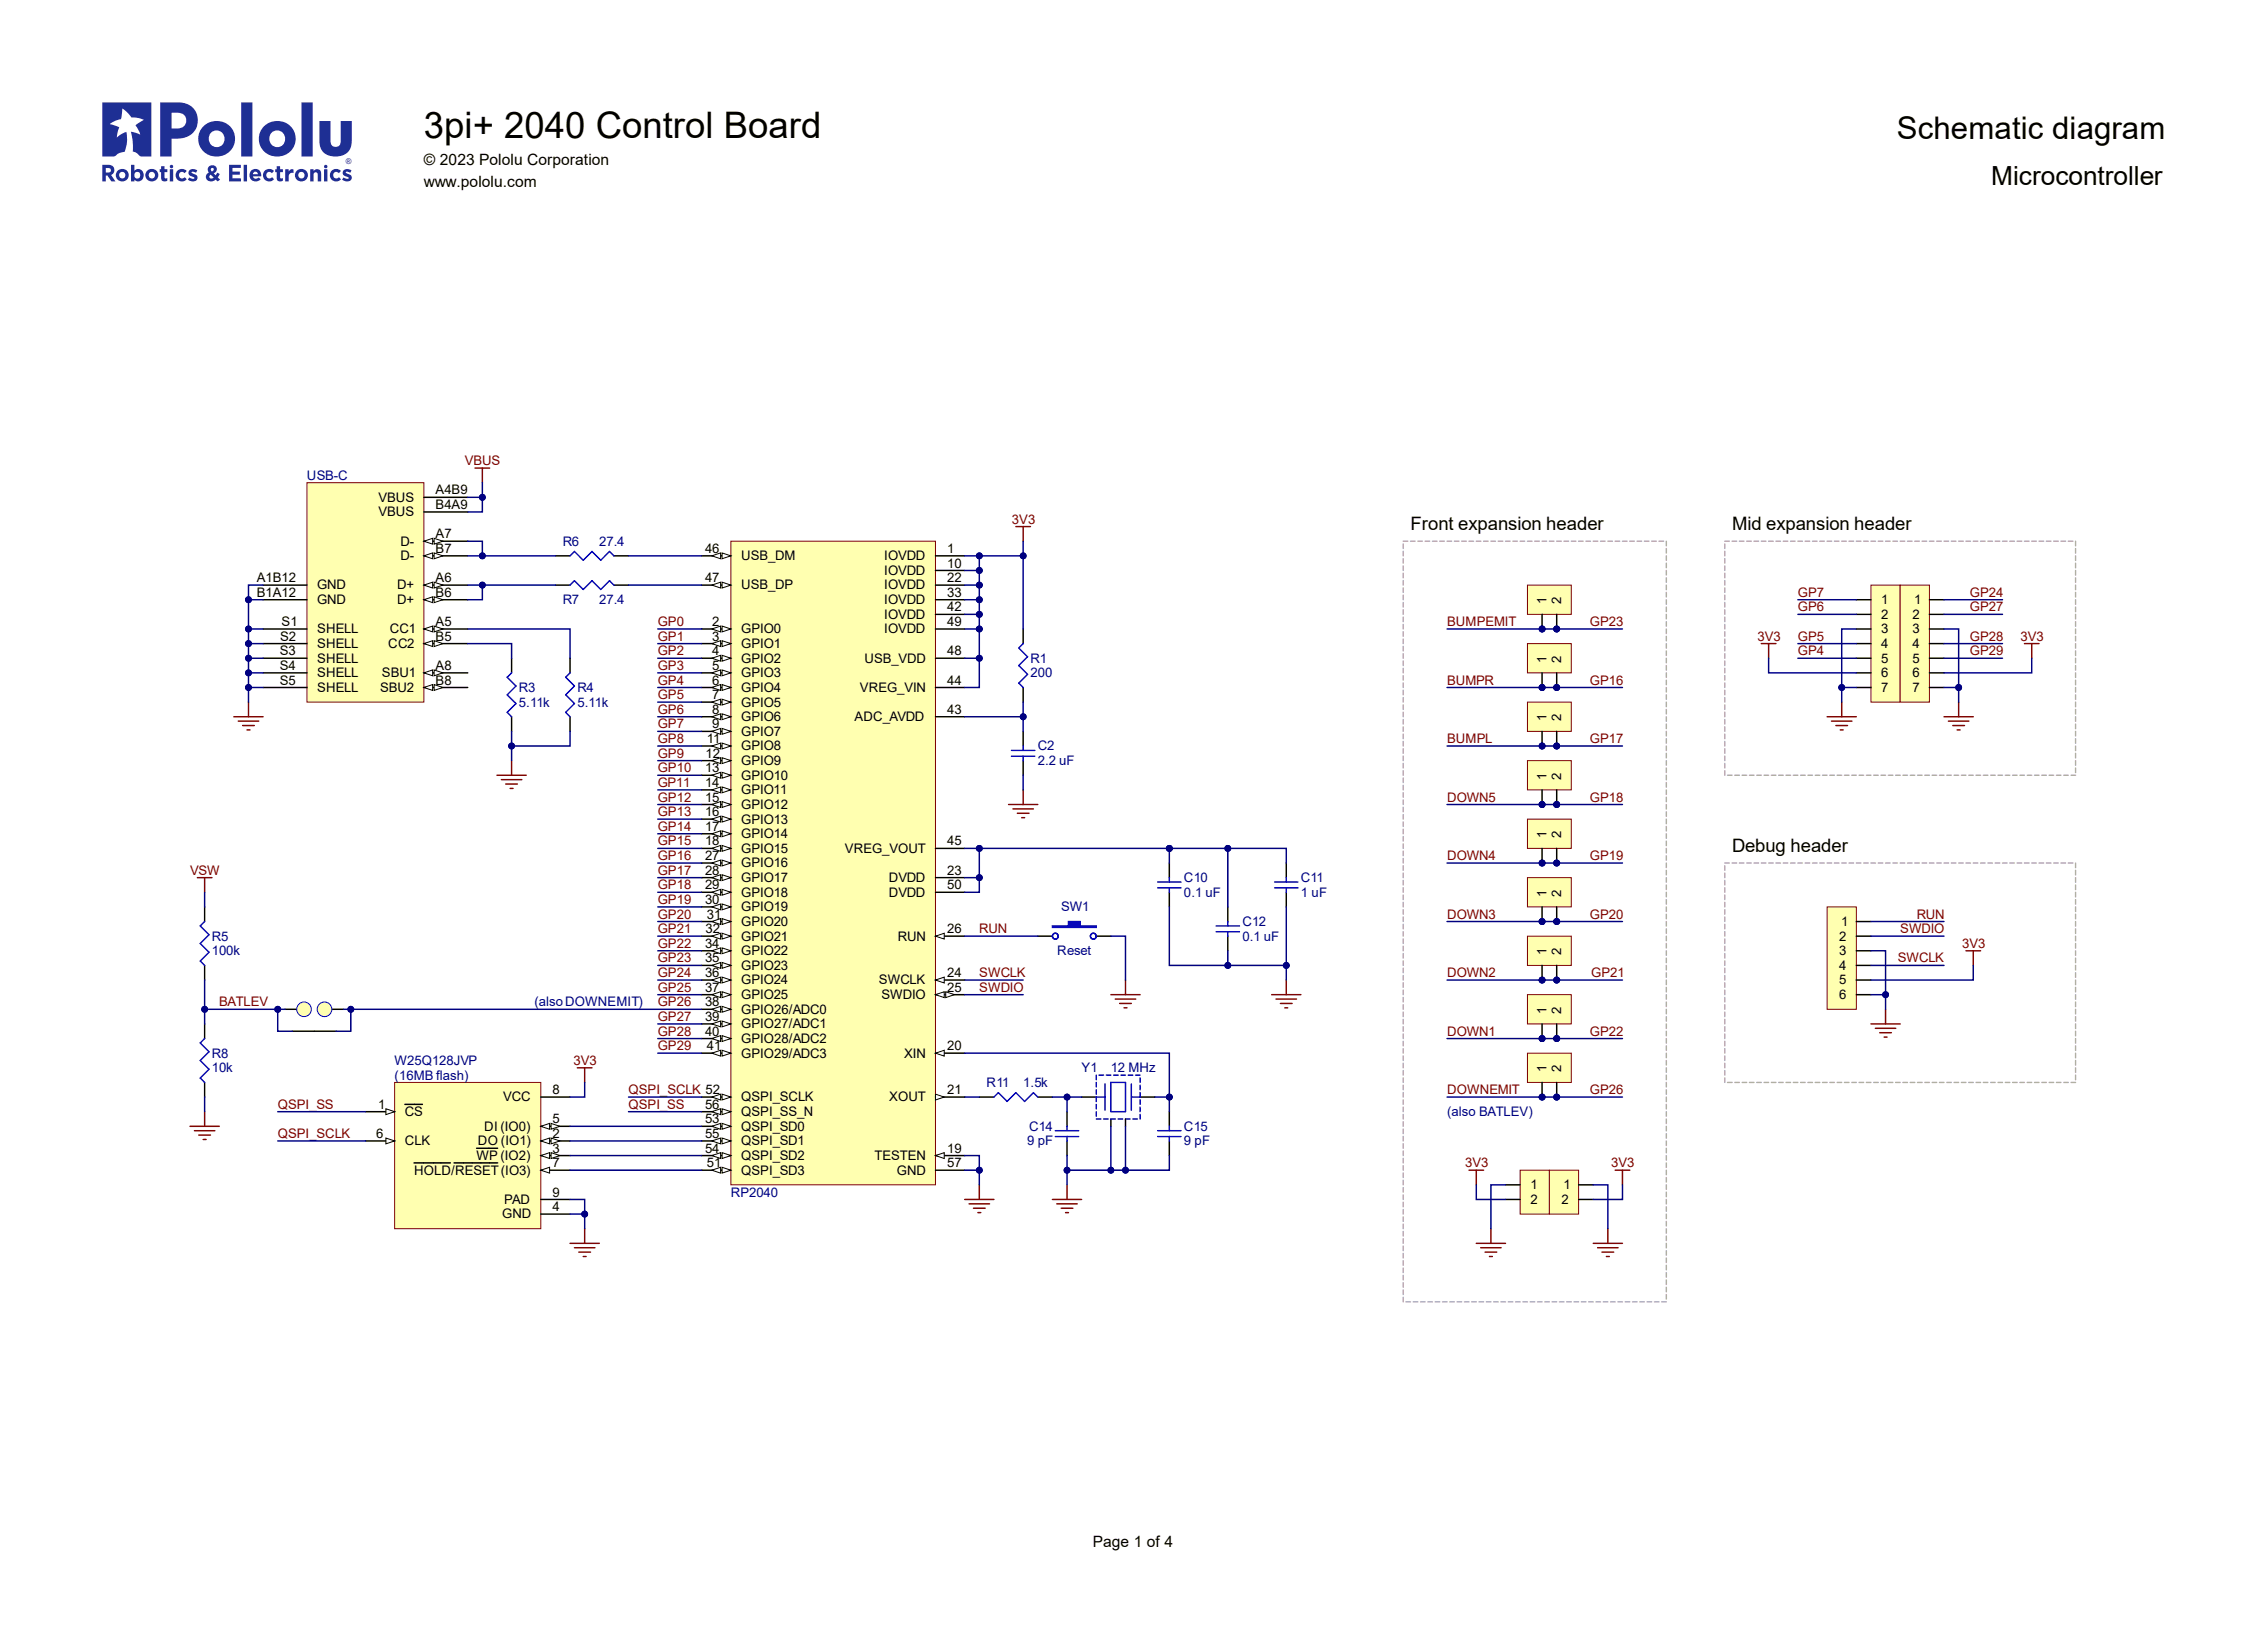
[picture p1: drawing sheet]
<svg xmlns="http://www.w3.org/2000/svg" width="393mm" height="282mm" viewBox="0 0 393 282" stroke-linecap="round" stroke-linejoin="round" font-family="sans-serif">
<defs><g id="words">
<text font-size="9.4" fill="#1e2f94" x="17.8" y="27.1">R</text>
<text font-size="6.3" x="73.5" y="24">3pi+ 2040 Control Board</text>
<text font-size="5.4" x="329.1" y="24.2">Schematic diagram</text>
<text font-size="4.6" x="345.5" y="32.1">Microcontroller</text>
<g font-size="3.5" fill="#000080">
<text x="267.1" y="118.5">PIJP?01</text>
<text x="269.5" y="118.5">PIJP?02</text>
<text x="267.1" y="128.7">PIJP?01</text>
<text x="269.5" y="128.7">PIJP?02</text>
<text x="267.1" y="139">PIJP?01</text>
<text x="269.5" y="139">PIJP?02</text>
<text x="267.1" y="159.1">PIJP?01</text>
<text x="269.5" y="159.1">PIJP?02</text>
<text x="267.1" y="169.3">PIJP?01</text>
<text x="269.5" y="169.3">PIJP?02</text>
<text x="267.1" y="179.5">PIJP?01</text>
<text x="269.5" y="179.5">PIJP?02</text>
</g>
<g font-size="3.2">
<text x="244.7" y="91.9">Front expansion header</text>
<text x="300.5" y="91.9">Mid expansion header</text>
<text x="300.5" y="147.8">Debug header</text>
</g>
<g font-size="2.7">
<text x="73.5" y="28.6">© 2023 Pololu Corporation</text>
<text x="73.5" y="32.4">www.pololu.com</text>
<text x="189.6" y="268.4">Page 1 of 4</text>
</g>
<g font-size="2.3" fill="#000080">
<text x="53.3" y="83.2">USB-C</text>
<text x="97.6" y="94.6">R6</text>
<text x="104" y="94.6">27.4</text>
<text x="97.6" y="104.8">R7</text>
<text x="104" y="104.8">27.4</text>
<text x="178.8" y="117.5">200</text>
<text x="178.8" y="114.9">R1</text>
<text x="90" y="122.5">5.11k</text>
<text x="90" y="120">R3</text>
<text x="100.2" y="122.5">5.11k</text>
<text x="100.2" y="120">R4</text>
<text x="180.1" y="130.2">C2</text>
<text x="180.1" y="132.7">2.2 uF</text>
<text x="205.4" y="155.5">0.1 uF</text>
<text x="205.4" y="153">C10</text>
<text x="225.7" y="155.5">1 uF</text>
<text x="225.7" y="153">C11</text>
<text x="184.1" y="158.1">SW1</text>
<text x="215.6" y="160.6">C12</text>
<text x="36.8" y="165.7">100k</text>
<text x="36.8" y="163.1">R5</text>
<text x="183.4" y="165.7">Reset</text>
<text x="215.6" y="163.1">0.1 uF</text>
<text x="92.7" y="174.6">(also DOWNEMIT)</text>
<text x="36.8" y="186">10k</text>
<text x="36.8" y="183.4">R8</text>
<text x="68.5" y="184.7">W25Q128JVP</text>
<text x="187.7" y="186">Y1</text>
<text x="192.7" y="186">12 MHz</text>
<text x="68.5" y="187.2">(16MB flash)</text>
<text x="171.2" y="188.5">R11</text>
<text x="177.5" y="188.5">1.5k</text>
<text x="178.5" y="196.1">C14</text>
<text x="205.4" y="196.1">C15</text>
<text x="251.1" y="193.6">(also BATLEV)</text>
<text x="178.2" y="198.7">9 pF</text>
<text x="205.4" y="198.7">9 pF</text>
<text x="126.8" y="207.5">RP2040</text>
</g>
<g font-size="2.3" fill="#800000">
<text x="80.6" y="80.7">VBUS</text>
<text x="175.6" y="90.8">3V3</text>
<text x="311.9" y="106.1">GP6</text>
<text x="311.9" y="103.5">GP7</text>
<text x="341.8" y="106.1">GP27</text>
<text x="341.8" y="103.5">GP24</text>
<text x="114.1" y="108.6">GP0</text>
<text x="114.1" y="111.1">GP1</text>
<text x="114.1" y="113.7">GP2</text>
<text x="251.1" y="108.6">BUMPEMIT</text>
<text x="275.8" y="108.6">GP23</text>
<text x="304.9" y="111.1">3V3</text>
<text x="311.9" y="113.7">GP4</text>
<text x="311.9" y="111.1">GP5</text>
<text x="341.8" y="111.1">GP28</text>
<text x="341.8" y="113.7">GP29</text>
<text x="350.6" y="111.1">3V3</text>
<text x="114.1" y="116.2">GP3</text>
<text x="114.1" y="118.7">GP4</text>
<text x="251.1" y="118.7">BUMPR</text>
<text x="275.8" y="118.7">GP16</text>
<text x="114.1" y="123.8">GP6</text>
<text x="114.1" y="121.3">GP5</text>
<text x="114.1" y="126.4">GP7</text>
<text x="114.1" y="128.9">GP8</text>
<text x="114.1" y="131.4">GP9</text>
<text x="251.1" y="128.9">BUMPL</text>
<text x="275.8" y="128.9">GP17</text>
<text x="114.1" y="134">GP10</text>
<text x="114.1" y="136.5">GP11</text>
<text x="114.1" y="139">GP12</text>
<text x="114.1" y="141.6">GP13</text>
<text x="251.1" y="139">DOWN5</text>
<text x="275.8" y="139">GP18</text>
<text x="114.1" y="144.1">GP14</text>
<text x="114.1" y="146.7">GP15</text>
<text x="114.1" y="149.2">GP16</text>
<text x="251.1" y="149.2">DOWN4</text>
<text x="275.8" y="149.2">GP19</text>
<text x="33" y="151.7">VSW</text>
<text x="114.1" y="151.7">GP17</text>
<text x="114.1" y="154.3">GP18</text>
<text x="114.1" y="156.8">GP19</text>
<text x="114.1" y="159.3">GP20</text>
<text x="114.1" y="161.9">GP21</text>
<text x="169.9" y="161.9">RUN</text>
<text x="251.1" y="159.3">DOWN3</text>
<text x="275.8" y="159.3">GP20</text>
<text x="329.7" y="161.9">SWDIO</text>
<text x="332.6" y="159.3">RUN</text>
<text x="114.1" y="164.4">GP22</text>
<text x="114.1" y="167">GP23</text>
<text x="329.3" y="167">SWCLK</text>
<text x="340.4" y="164.4">3V3</text>
<text x="114.1" y="169.5">GP24</text>
<text x="114.1" y="172">GP25</text>
<text x="169.9" y="169.5">SWCLK</text>
<text x="169.9" y="172">SWDIO</text>
<text x="251.1" y="169.5">DOWN2</text>
<text x="276.1" y="169.5">GP21</text>
<text x="38" y="174.6">BATLEV</text>
<text x="114.1" y="174.6">GP26</text>
<text x="114.1" y="177.1">GP27</text>
<text x="114.1" y="179.6">GP28</text>
<text x="251.1" y="179.6">DOWN1</text>
<text x="275.8" y="179.6">GP22</text>
<text x="99.5" y="184.7">3V3</text>
<text x="114.1" y="182.2">GP29</text>
<text x="109.1" y="189.8">QSPI_SCLK 52</text>
<text x="251.1" y="189.8">DOWNEMIT</text>
<text x="275.8" y="189.8">GP26</text>
<text x="48.2" y="197.4">QSPI_SCLK</text>
<text x="48.2" y="192.3">QSPI_SS</text>
<text x="109.1" y="192.3">QSPI_SS</text>
<text x="254.2" y="202.5">3V3</text>
<text x="279.6" y="202.5">3V3</text>
</g>
<g font-size="2.3">
<text x="65.7" y="87">VBUS</text>
<text x="65.7" y="89.6">VBUS</text>
<text x="75.6" y="85.8">A4B9</text>
<text x="75.6" y="88.3">B4A9</text>
<text x="69.5" y="94.6">D-</text>
<text x="75.6" y="93.4">A7</text>
<text x="75.6" y="95.9">B7</text>
<text x="122.3" y="95.9">46</text>
<text x="164.3" y="95.9">1</text>
<text x="44.6" y="101">A1B12</text>
<text x="69.5" y="97.2">D-</text>
<text x="75.6" y="101">A6</text>
<text x="122.3" y="101">47</text>
<text x="128.6" y="97.2">USB_DM</text>
<text x="153.4" y="97.2">IOVDD</text>
<text x="153.4" y="99.7">IOVDD</text>
<text x="164.3" y="98.4">10</text>
<text x="164.3" y="101">22</text>
<text x="44.6" y="103.5">B1A12</text>
<text x="55" y="102.3">GND</text>
<text x="55" y="104.8">GND</text>
<text x="68.9" y="102.3">D+</text>
<text x="68.9" y="104.8">D+</text>
<text x="75.6" y="103.5">B6</text>
<text x="128.6" y="102.3">USB_DP</text>
<text x="153.4" y="102.3">IOVDD</text>
<text x="153.4" y="104.8">IOVDD</text>
<text x="153.4" y="107.3">IOVDD</text>
<text x="164.3" y="103.5">33</text>
<text x="164.3" y="106.1">42</text>
<text x="268.3" y="104.8" transform="rotate(-90 268.3 104.8)">1</text>
<text x="270.9" y="104.8" transform="rotate(-90 270.9 104.8)">2</text>
<text x="326.4" y="104.8">1</text>
<text x="326.4" y="107.3">2</text>
<text x="331.8" y="107.3">2</text>
<text x="332.2" y="104.8">1</text>
<text x="48.5" y="113.7">S3</text>
<text x="48.6" y="111.1">S2</text>
<text x="48.9" y="108.6">S1</text>
<text x="55" y="109.9">SHELL</text>
<text x="55" y="112.4">SHELL</text>
<text x="67.4" y="112.4">CC2</text>
<text x="67.6" y="109.9">CC1</text>
<text x="75.6" y="108.6">A5</text>
<text x="75.6" y="111.1">B5</text>
<text x="123.6" y="108.6">2</text>
<text x="123.6" y="111.1">3</text>
<text x="123.6" y="113.7">4</text>
<text x="128.6" y="109.9">GPIO0</text>
<text x="128.6" y="112.4">GPIO1</text>
<text x="153.4" y="109.9">IOVDD</text>
<text x="164.3" y="113.7">48</text>
<text x="164.3" y="108.6">49</text>
<text x="326.4" y="112.4">4</text>
<text x="326.4" y="109.9">3</text>
<text x="331.8" y="112.4">4</text>
<text x="331.8" y="109.9">3</text>
<text x="48.5" y="116.2">S4</text>
<text x="48.5" y="118.7">S5</text>
<text x="55" y="114.9">SHELL</text>
<text x="55" y="117.5">SHELL</text>
<text x="66.3" y="117.5">SBU1</text>
<text x="75.6" y="116.2">A8</text>
<text x="75.6" y="118.7">B8</text>
<text x="123.6" y="116.2">5</text>
<text x="123.6" y="118.7">6</text>
<text x="128.6" y="114.9">GPIO2</text>
<text x="128.6" y="117.5">GPIO3</text>
<text x="150" y="114.9">USB_VDD</text>
<text x="164.3" y="118.7">44</text>
<text x="268.3" y="114.9" transform="rotate(-90 268.3 114.9)">1</text>
<text x="270.9" y="114.9" transform="rotate(-90 270.9 114.9)">2</text>
<text x="326.4" y="114.9">5</text>
<text x="326.4" y="117.5">6</text>
<text x="331.8" y="114.9">5</text>
<text x="331.8" y="117.5">6</text>
<text x="55" y="120">SHELL</text>
<text x="65.9" y="120">SBU2</text>
<text x="123.6" y="121.3">7</text>
<text x="123.6" y="123.8">8</text>
<text x="128.6" y="120">GPIO4</text>
<text x="128.6" y="122.5">GPIO5</text>
<text x="128.6" y="125.1">GPIO6</text>
<text x="148.3" y="125.1">ADC_AVDD</text>
<text x="149.2" y="120">VREG_VIN</text>
<text x="164.3" y="123.8">43</text>
<text x="268.3" y="125.1" transform="rotate(-90 268.3 125.1)">1</text>
<text x="270.9" y="125.1" transform="rotate(-90 270.9 125.1)">2</text>
<text x="326.4" y="120">7</text>
<text x="331.8" y="120">7</text>
<text x="122.4" y="131.4">12</text>
<text x="122.7" y="128.9">11</text>
<text x="123.6" y="126.4">9</text>
<text x="128.6" y="127.6">GPIO7</text>
<text x="128.6" y="130.2">GPIO8</text>
<text x="122.3" y="134">13</text>
<text x="122.3" y="136.5">14</text>
<text x="128.6" y="132.7">GPIO9</text>
<text x="128.6" y="135.2">GPIO10</text>
<text x="128.6" y="137.8">GPIO11</text>
<text x="268.3" y="135.2" transform="rotate(-90 268.3 135.2)">1</text>
<text x="270.9" y="135.2" transform="rotate(-90 270.9 135.2)">2</text>
<text x="122.3" y="139">15</text>
<text x="122.3" y="141.6">16</text>
<text x="128.6" y="140.3">GPIO12</text>
<text x="128.6" y="142.8">GPIO13</text>
<text x="122.3" y="144.1">17</text>
<text x="122.3" y="146.7">18</text>
<text x="122.3" y="149.2">27</text>
<text x="128.6" y="145.4">GPIO14</text>
<text x="128.6" y="147.9">GPIO15</text>
<text x="146.6" y="147.9">VREG_VOUT</text>
<text x="164.3" y="146.7">45</text>
<text x="268.3" y="145.4" transform="rotate(-90 268.3 145.4)">1</text>
<text x="270.9" y="145.4" transform="rotate(-90 270.9 145.4)">2</text>
<text x="122.3" y="151.7">28</text>
<text x="122.3" y="154.3">29</text>
<text x="128.6" y="150.5">GPIO16</text>
<text x="128.6" y="153">GPIO17</text>
<text x="128.6" y="155.5">GPIO18</text>
<text x="154.2" y="153">DVDD</text>
<text x="154.2" y="155.5">DVDD</text>
<text x="164.3" y="151.7">23</text>
<text x="164.3" y="154.3">50</text>
<text x="268.3" y="155.5" transform="rotate(-90 268.3 155.5)">1</text>
<text x="270.9" y="155.5" transform="rotate(-90 270.9 155.5)">2</text>
<text x="122.3" y="156.8">30</text>
<text x="122.4" y="161.9">32</text>
<text x="122.7" y="159.3">31</text>
<text x="128.6" y="158.1">GPIO19</text>
<text x="128.6" y="160.6">GPIO20</text>
<text x="164.3" y="161.9">26</text>
<text x="319.5" y="160.6">1</text>
<text x="122.3" y="164.4">34</text>
<text x="122.3" y="167">35</text>
<text x="128.6" y="163.1">GPIO21</text>
<text x="128.6" y="165.7">GPIO22</text>
<text x="155.8" y="163.1">RUN</text>
<text x="268.3" y="165.7" transform="rotate(-90 268.3 165.7)">1</text>
<text x="270.9" y="165.7" transform="rotate(-90 270.9 165.7)">2</text>
<text x="319.1" y="163.1">2</text>
<text x="319.1" y="165.7">3</text>
<text x="122.3" y="169.5">36</text>
<text x="122.3" y="172">37</text>
<text x="128.6" y="168.2">GPIO23</text>
<text x="128.6" y="170.8">GPIO24</text>
<text x="128.6" y="173.3">GPIO25</text>
<text x="152.5" y="170.8">SWCLK</text>
<text x="152.9" y="173.3">SWDIO</text>
<text x="164.3" y="169.5">24</text>
<text x="164.3" y="172">25</text>
<text x="319.1" y="168.2">4</text>
<text x="319.1" y="170.8">5</text>
<text x="319.1" y="173.3">6</text>
<text x="122.3" y="174.6">38</text>
<text x="122.3" y="177.1">39</text>
<text x="122.3" y="179.6">40</text>
<text x="128.6" y="175.8">GPIO26/ADC0</text>
<text x="128.6" y="178.4">GPIO27/ADC1</text>
<text x="268.3" y="175.8" transform="rotate(-90 268.3 175.8)">1</text>
<text x="270.9" y="175.8" transform="rotate(-90 270.9 175.8)">2</text>
<text x="122.7" y="182.2">41</text>
<text x="128.6" y="180.9">GPIO28/ADC2</text>
<text x="128.6" y="183.4">GPIO29/ADC3</text>
<text x="156.9" y="183.4">XIN</text>
<text x="164.3" y="182.2">20</text>
<text x="268.3" y="186" transform="rotate(-90 268.3 186)">1</text>
<text x="270.9" y="186" transform="rotate(-90 270.9 186)">2</text>
<text x="87.3" y="191.1">VCC</text>
<text x="95.9" y="189.8">8</text>
<text x="128.6" y="191.1">QSPI_SCLK</text>
<text x="154.3" y="191.1">XOUT</text>
<text x="164.3" y="189.8">21</text>
<text x="65.3" y="197.4">6</text>
<text x="65.6" y="192.3">1</text>
<text x="70.3" y="193.6">CS</text>
<text x="84" y="196.1">DI (IO0)</text>
<text x="95.9" y="194.9">5</text>
<text x="95.9" y="197.4">2</text>
<text x="122.3" y="192.3">56</text>
<text x="122.3" y="194.9">53</text>
<text x="122.3" y="197.4">55</text>
<text x="128.6" y="193.6">QSPI_SS_N</text>
<text x="128.6" y="196.1">QSPI_SD0</text>
<text x="70.3" y="198.7">CLK</text>
<text x="71.9" y="203.7">HOLD/RESET(IO3)</text>
<text x="82.7" y="201.2">WP (IO2)</text>
<text x="82.9" y="198.7">DO (IO1)</text>
<text x="95.9" y="202.5">7</text>
<text x="95.9" y="199.9">3</text>
<text x="122.3" y="199.9">54</text>
<text x="122.7" y="202.5">51</text>
<text x="128.6" y="198.7">QSPI_SD1</text>
<text x="128.6" y="201.2">QSPI_SD2</text>
<text x="128.6" y="203.7">QSPI_SD3</text>
<text x="151.7" y="201.2">TESTEN</text>
<text x="155.6" y="203.7">GND</text>
<text x="164.3" y="202.5">57</text>
<text x="164.3" y="199.9">19</text>
<text x="87.5" y="208.8">PAD</text>
<text x="95.9" y="207.5">9</text>
<text x="265.5" y="206.3">1</text>
<text x="265.5" y="208.8">2</text>
<text x="270.9" y="208.8">2</text>
<text x="271.3" y="206.3">1</text>
<text x="87.2" y="211.4">GND</text>
<text x="95.9" y="210.1">4</text>
</g>
<text font-size="1.4" fill="#1e2f94" x="60" y="28.4">®</text>
<g font-size="1.1">
<text x="121" y="114.3">PIU104</text>
<text x="121" y="127">PIU109</text>
</g>
</g></defs>
<path d="M35.5 157.3v2.5M35.5 167.5v2.5M35.5 177.6v2.5M49.5 175.1h2.5M57.1 175.1h2.5M35.5 187.8v2.5" fill="none" stroke="#000" stroke-width=".25"/>
<path d="M35.5 159.8l-.8 .8 1.6 1.5-1.6 1.6 1.6 1.5-1.6 1.5 .8 .8M35.5 180.1l-.8 .8 1.6 1.5-1.6 1.6 1.6 1.5-1.6 1.5 .8 .8" fill="none" stroke="#00f" stroke-width=".25"/>
<path d="M34.2 152.2h2.6M35.5 152.2v2.6M33 195.4h5M33.7 196.1h3.6M34.5 196.9h2M35.3 197.7h.5M35.5 192.8v2.6" fill="none" stroke="#800000" stroke-width=".25"/>
<circle cx="56.3" cy="175.1" r="1.27" fill="#ffffb0"/>
<circle cx="56.3" cy="175.1" r="1.27" fill="none" stroke="#00f" stroke-width=".17"/>
<circle cx="52.8" cy="175.1" r="1.27" fill="#ffffb0"/>
<circle cx="52.8" cy="175.1" r="1.27" fill="none" stroke="#00f" stroke-width=".17"/>
<g fill="none" stroke="#000" stroke-width=".25">
<path d="M96.4 96.4h2.5M106.5 96.4h2.6M96.4 101.5h2.5M106.5 101.5h2.6M223.2 149.7v2.5M223.2 154.8v2.5M50.7 178.9h7.6M169.9 190.3h2.6M180.1 190.3h2.5M185.1 192.8v2.6M185.1 197.9v2.5M187.7 190.3h2.5"/>
<path d="M192.7 194.1v1.3M195.3 194.1v1.3M197.8 190.3h2.6M202.9 192.8v2.6M202.9 197.9v2.5"/>
</g>
<g fill="none" stroke="#800000" stroke-width=".25">
<path d="M82.4 81.2h2.6M83.7 81.2v2.5M40.6 124.3h5.1M41.3 125.1h3.6M42.1 125.8h2M42.9 126.6h.5M43.1 121.8v2.5M220.6 172.5h5.1M221.4 173.3h3.6M222.2 174.1h2M222.9 174.8h.5M223.2 170v2.5"/>
<path d="M167.4 208.1h5.1M168.1 208.8h3.6M168.9 209.6h2M169.7 210.3h.5M169.9 205.5v2.6M182.6 208.1h5.1M183.4 208.8h3.5M184.1 209.6h2.1M184.9 210.3h.5M185.1 205.5v2.6"/>
</g>
<g fill="none" stroke="#00f" stroke-width=".25">
<path d="M98.9 96.4l.8-.7 1.5 1.5 1.5-1.5 1.5 1.5 1.6-1.5 .7 .7M98.9 101.5l.8-.8 1.5 1.6 1.5-1.6 1.5 1.6 1.6-1.6 .7 .8M221.2 153h4M221.2 154h4M223.2 152.2v.8M223.2 154v.8M172.5 190.3l.7-.8 1.5 1.6 1.6-1.6 1.5 1.6 1.5-1.6 .8 .8M183.1 196.1h4.1M183.1 197.1h4.1M185.1 195.4v.7M185.1 197.1v.8M190.2 186.5v.8"/>
<path d="M190.2 187.8v.8M190.2 189v.8M190.2 191.6v.8M190.2 192.8v.8M190.2 194.1h.8M190.7 186.5h.8M191.5 194.1h.8M191.7 190.3h-1.5v.8M191.7 188v4.6M192 186.5h.7M192.7 187.8h2.6v5h-2.6zM192.7 194.1h.8"/>
<path d="M193.2 186.5h.8M194 194.1h.8M194.5 186.5h.8M195.3 194.1h.8M195.8 186.5h.8M196.3 188v4.6M196.6 194.1h.7M197 186.5h.8M197.8 189.5v.8h-1.5M197.8 187v.8M197.8 188.2v.8M197.8 190.8v.8"/>
<path d="M197.8 192v.8M197.8 193.3v.8M200.9 196.1h4M200.9 197.1h4M202.9 195.4v.7M202.9 197.1v.8"/>
</g>
<path d="M68.5 187.8h25.3v25.3h-25.3z" fill-rule="evenodd" fill="#ffffb0"/>
<path d="M68.5 187.8h25.3v25.3h-25.3z" fill="none" stroke="#800000" stroke-width=".17"/>
<path d="M93.8 203h5.1" fill="none" stroke="#000" stroke-width=".25"/>
<path d="M93.8 203l1.6-.5v1z" fill="#f8fcff"/>
<path d="M93.8 203l1.6-.5v1z" fill="none" stroke="#000" stroke-width=".17"/>
<path d="M63.4 192.8h5.1M71.8 201.7h6.3M78.8 201.7h7.5" fill="none" stroke="#000" stroke-width=".25"/>
<path d="M67 192.3l1.5 .5-1.5 .5z" fill="#f8fcff"/>
<path d="M67 192.3l1.5 .5-1.5 .5z" fill="none" stroke="#000" stroke-width=".17"/>
<path d="M70.3 191.6h3M93.8 197.9h5.1" fill="none" stroke="#000" stroke-width=".25"/>
<path d="M93.8 197.9l1.6-.5v1z" fill="#f8fcff"/>
<path d="M93.8 197.9l1.6-.5v1z" fill="none" stroke="#000" stroke-width=".17"/>
<path d="M95.6 197.4l1.5 .5-1.5 .5z" fill="#f8fcff"/>
<path d="M95.6 197.4l1.5 .5-1.5 .5z" fill="none" stroke="#000" stroke-width=".17"/>
<path d="M93.8 200.4h5.1" fill="none" stroke="#000" stroke-width=".25"/>
<path d="M93.8 200.4l1.6-.5v1.1z" fill="#f8fcff"/>
<path d="M93.8 200.4l1.6-.5v1.1z" fill="none" stroke="#000" stroke-width=".17"/>
<path d="M95.6 199.9l1.5 .5-1.5 .6z" fill="#f8fcff"/>
<path d="M95.6 199.9l1.5 .5-1.5 .6z" fill="none" stroke="#000" stroke-width=".17"/>
<path d="M63.4 197.9h5.1M82.7 199.2h3.6M93.8 190.3h5.1M93.8 210.6h5.1" fill="none" stroke="#000" stroke-width=".25"/>
<path d="M67 197.4l1.5 .5-1.5 .5z" fill="#f8fcff"/>
<path d="M67 197.4l1.5 .5-1.5 .5z" fill="none" stroke="#000" stroke-width=".17"/>
<path d="M93.8 195.4h5.1" fill="none" stroke="#000" stroke-width=".25"/>
<path d="M93.8 195.4l1.6-.5v1z" fill="#f8fcff"/>
<path d="M93.8 195.4l1.6-.5v1z" fill="none" stroke="#000" stroke-width=".17"/>
<path d="M95.6 194.9l1.5 .5-1.5 .5z" fill="#f8fcff"/>
<path d="M95.6 194.9l1.5 .5-1.5 .5z" fill="none" stroke="#000" stroke-width=".17"/>
<path d="M180.1 162.4h2.5M190.2 162.4h2.5M93.8 208.1h5.1" fill="none" stroke="#000" stroke-width=".25"/>
<path d="M100.2 185.2h2.5M101.4 185.2v2.6M98.9 215.7h5.1M99.7 216.4h3.5M100.4 217.2h2.1M101.2 218h.5M101.4 213.1v2.6" fill="none" stroke="#800000" stroke-width=".25"/>
<path d="M182.6 160.6h2.8v-.8h2v.8h2.8v.3h-7.6z" fill-rule="evenodd" fill="#00f"/>
<g fill="none" stroke="#00f" stroke-width=".25">
<path d="M177.5 111.6l-.7 .8 1.5 1.5-1.5 1.5 1.5 1.6-1.5 1.5 .7 .8M175.5 131.2h4.1M175.5 130.2h4.1M177.5 129.4v.8M177.5 131.2v.7M200.9 153h4M200.9 154h4M202.9 152.2v.8M202.9 154v.8M213 159.8v.8M182.6 160.6h2.8v-.8h2v.8h2.8v.3h-7.6zM211 160.6h4.1"/>
<path d="M211 161.6h4.1M213 161.6v.8"/>
<circle cx="183.1" cy="162.4" r=".51"/>
<circle cx="189.7" cy="162.4" r=".51"/>
</g>
<path d="M176.3 91.3h2.5M177.5 91.3v2.6M175 139.5h5.1M177.5 137v2.5M175.8 140.3h3.5M176.5 141.1h2M177.3 141.8h.5M192.7 172.5h5.1M193.5 173.3h3.6M194.3 174.1h2M195 174.8h.5M195.3 170v2.5" fill="none" stroke="#800000" stroke-width=".25"/>
<path d="M177.5 109.1v2.5M177.5 119.3v2.5M177.5 126.9v2.5M177.5 131.9v2.6M202.9 149.7v2.5M202.9 154.8v2.5M213 157.3v2.5M213 162.4v2.5" fill="none" stroke="#000" stroke-width=".25"/>
<path d="M53.3 83.7h20.2v38.1h-20.2z" fill-rule="evenodd" fill="#ffffb0"/>
<path d="M53.3 83.7h20.2v38.1h-20.2z" fill="none" stroke="#800000" stroke-width=".17"/>
<path d="M73.5 86.3h7.7M73.5 93.9h7.7" fill="none" stroke="#000" stroke-width=".25"/>
<path d="M73.5 93.9l1.6-.5v1z" fill="#f8fcff"/>
<path d="M73.5 93.9l1.6-.5v1z" fill="none" stroke="#000" stroke-width=".17"/>
<path d="M75.3 93.4l1.5 .5-1.5 .5z" fill="#f8fcff"/>
<path d="M75.3 93.4l1.5 .5-1.5 .5z" fill="none" stroke="#000" stroke-width=".17"/>
<path d="M73.5 101.5h7.7" fill="none" stroke="#000" stroke-width=".25"/>
<path d="M73.5 101.5l1.6-.5v1z" fill="#f8fcff"/>
<path d="M73.5 101.5l1.6-.5v1z" fill="none" stroke="#000" stroke-width=".17"/>
<path d="M75.3 101l1.5 .5-1.5 .5z" fill="#f8fcff"/>
<path d="M75.3 101l1.5 .5-1.5 .5z" fill="none" stroke="#000" stroke-width=".17"/>
<path d="M73.5 109.1h7.7" fill="none" stroke="#000" stroke-width=".25"/>
<path d="M73.5 109.1l1.6-.5v1z" fill="#f8fcff"/>
<path d="M73.5 109.1l1.6-.5v1z" fill="none" stroke="#000" stroke-width=".17"/>
<path d="M75.3 108.6l1.5 .5-1.5 .5z" fill="#f8fcff"/>
<path d="M75.3 108.6l1.5 .5-1.5 .5z" fill="none" stroke="#000" stroke-width=".17"/>
<path d="M73.5 88.8h7.7M73.5 96.4h7.7M45.7 101.5h7.6" fill="none" stroke="#000" stroke-width=".25"/>
<path d="M73.5 96.4l1.6-.5v1z" fill="#f8fcff"/>
<path d="M73.5 96.4l1.6-.5v1z" fill="none" stroke="#000" stroke-width=".17"/>
<path d="M75.3 95.9l1.5 .5-1.5 .5z" fill="#f8fcff"/>
<path d="M75.3 95.9l1.5 .5-1.5 .5z" fill="none" stroke="#000" stroke-width=".17"/>
<path d="M73.5 104h7.7" fill="none" stroke="#000" stroke-width=".25"/>
<path d="M73.5 104l1.6-.5v1z" fill="#f8fcff"/>
<path d="M73.5 104l1.6-.5v1z" fill="none" stroke="#000" stroke-width=".17"/>
<path d="M75.3 103.5l1.5 .5-1.5 .5z" fill="#f8fcff"/>
<path d="M75.3 103.5l1.5 .5-1.5 .5z" fill="none" stroke="#000" stroke-width=".17"/>
<path d="M73.5 111.6h7.7" fill="none" stroke="#000" stroke-width=".25"/>
<path d="M73.5 111.6l1.6-.5v1z" fill="#f8fcff"/>
<path d="M73.5 111.6l1.6-.5v1z" fill="none" stroke="#000" stroke-width=".17"/>
<path d="M75.3 111.1l1.5 .5-1.5 .5z" fill="#f8fcff"/>
<path d="M75.3 111.1l1.5 .5-1.5 .5z" fill="none" stroke="#000" stroke-width=".17"/>
<path d="M45.7 104h7.6M73.5 116.7h7.7" fill="none" stroke="#000" stroke-width=".25"/>
<path d="M73.5 116.7l1.6-.5v1z" fill="#f8fcff"/>
<path d="M73.5 116.7l1.6-.5v1z" fill="none" stroke="#000" stroke-width=".17"/>
<path d="M75.3 116.2l1.5 .5-1.5 .5z" fill="#f8fcff"/>
<path d="M75.3 116.2l1.5 .5-1.5 .5z" fill="none" stroke="#000" stroke-width=".17"/>
<path d="M73.5 119.3h7.7" fill="none" stroke="#000" stroke-width=".25"/>
<path d="M73.5 119.3l1.6-.6v1.1z" fill="#f8fcff"/>
<path d="M73.5 119.3l1.6-.6v1.1z" fill="none" stroke="#000" stroke-width=".17"/>
<path d="M75.3 118.7l1.5 .6-1.5 .5z" fill="#f8fcff"/>
<path d="M75.3 118.7l1.5 .6-1.5 .5z" fill="none" stroke="#000" stroke-width=".17"/>
<path d="M45.7 109.1h7.6M45.7 111.6h7.6M45.7 114.2h7.6M45.7 116.7h7.6M45.7 119.3h7.6M88.8 114.2v2.5M98.9 114.2v2.5M88.8 124.3v2.6M98.9 124.3v2.6" fill="none" stroke="#000" stroke-width=".25"/>
<path d="M88.8 116.7l-.8 .8 1.5 1.5-1.5 1.5 1.5 1.5-1.5 1.6 .8 .7M98.9 116.7l-.8 .8 1.6 1.5-1.6 1.5 1.6 1.5-1.6 1.6 .8 .7" fill="none" stroke="#00f" stroke-width=".25"/>
<path d="M86.2 134.5h5.1M87 135.2h3.5M87.8 136h2M88.5 136.8h.5M88.8 131.9v2.6" fill="none" stroke="#800000" stroke-width=".25"/>
<circle cx="267.6" cy="109.1" r=".51" fill="#000080"/>
<circle cx="267.6" cy="109.1" r=".51" fill="none" stroke="#000080" stroke-width=".17"/>
<circle cx="270.1" cy="109.1" r=".51" fill="#000080"/>
<circle cx="270.1" cy="109.1" r=".51" fill="none" stroke="#000080" stroke-width=".17"/>
<path d="M265 101.5h7.6v5.1h-7.6z" fill-rule="evenodd" fill="#ffffb0"/>
<path d="M265 101.5h7.6v5.1h-7.6z" fill="none" stroke="#800000" stroke-width=".17"/>
<path d="M267.6 106.6v2.5" fill="none" stroke="#000" stroke-width=".25"/>
<circle cx="267.6" cy="109.1" r=".51" fill="#000080"/>
<circle cx="267.6" cy="109.1" r=".51" fill="none" stroke="#000080" stroke-width=".17"/>
<path d="M270.1 106.6v2.5" fill="none" stroke="#000" stroke-width=".25"/>
<circle cx="270.1" cy="109.1" r=".51" fill="#000080"/>
<circle cx="270.1" cy="109.1" r=".51" fill="none" stroke="#000080" stroke-width=".17"/>
<path d="M265 111.6h7.6v5.1h-7.6z" fill-rule="evenodd" fill="#ffffb0"/>
<path d="M265 111.6h7.6v5.1h-7.6z" fill="none" stroke="#800000" stroke-width=".17"/>
<path d="M265 121.8h7.6v5.1h-7.6z" fill-rule="evenodd" fill="#ffffb0"/>
<path d="M265 121.8h7.6v5.1h-7.6z" fill="none" stroke="#800000" stroke-width=".17"/>
<path d="M265 131.9h7.6v5.1h-7.6z" fill-rule="evenodd" fill="#ffffb0"/>
<path d="M265 131.9h7.6v5.1h-7.6z" fill="none" stroke="#800000" stroke-width=".17"/>
<circle cx="267.6" cy="149.7" r=".51" fill="#000080"/>
<circle cx="267.6" cy="149.7" r=".51" fill="none" stroke="#000080" stroke-width=".17"/>
<circle cx="270.1" cy="149.7" r=".51" fill="#000080"/>
<circle cx="270.1" cy="149.7" r=".51" fill="none" stroke="#000080" stroke-width=".17"/>
<path d="M265 142.1h7.6v5.1h-7.6z" fill-rule="evenodd" fill="#ffffb0"/>
<path d="M265 142.1h7.6v5.1h-7.6z" fill="none" stroke="#800000" stroke-width=".17"/>
<path d="M267.6 147.2v2.5" fill="none" stroke="#000" stroke-width=".25"/>
<circle cx="267.6" cy="149.7" r=".51" fill="#000080"/>
<circle cx="267.6" cy="149.7" r=".51" fill="none" stroke="#000080" stroke-width=".17"/>
<path d="M270.1 147.2v2.5" fill="none" stroke="#000" stroke-width=".25"/>
<circle cx="270.1" cy="149.7" r=".51" fill="#000080"/>
<circle cx="270.1" cy="149.7" r=".51" fill="none" stroke="#000080" stroke-width=".17"/>
<path d="M265 152.2h7.6v5.1h-7.6z" fill-rule="evenodd" fill="#ffffb0"/>
<path d="M265 152.2h7.6v5.1h-7.6z" fill="none" stroke="#800000" stroke-width=".17"/>
<path d="M265 162.4h7.6v5.1h-7.6z" fill-rule="evenodd" fill="#ffffb0"/>
<path d="M265 162.4h7.6v5.1h-7.6z" fill="none" stroke="#800000" stroke-width=".17"/>
<path d="M265 172.5h7.6v5.1h-7.6z" fill-rule="evenodd" fill="#ffffb0"/>
<path d="M265 172.5h7.6v5.1h-7.6z" fill="none" stroke="#800000" stroke-width=".17"/>
<path d="M263.8 203h5v7.6h-5z" fill-rule="evenodd" fill="#ffffb0"/>
<path d="M263.8 203h5v7.6h-5z" fill="none" stroke="#800000" stroke-width=".17"/>
<path d="M261.2 205.5h2.6M261.2 208.1h2.6" fill="none" stroke="#000" stroke-width=".25"/>
<path d="M268.8 203h5.1v7.6h-5.1z" fill-rule="evenodd" fill="#ffffb0"/>
<path d="M268.8 203h5.1v7.6h-5.1z" fill="none" stroke="#800000" stroke-width=".17"/>
<path d="M273.9 205.5h2.5M273.9 208.1h2.5" fill="none" stroke="#000" stroke-width=".25"/>
<path d="M256.2 215.7h5M256.9 216.4h3.6M257.7 217.2h2M258.4 218h.5M258.7 213.1v2.6M276.4 215.7h5.1M277.2 216.4h3.6M278 217.2h2M278.7 218h.5M279 213.1v2.6M280.2 203h2.6M281.5 203v2.5" fill="none" stroke="#800000" stroke-width=".25"/>
<path d="M324.6 101.5h5.1v20.3h-5.1z" fill-rule="evenodd" fill="#ffffb0"/>
<path d="M324.6 101.5h5.1v20.3h-5.1z" fill="none" stroke="#800000" stroke-width=".17"/>
<path d="M322.1 104h2.5M322.1 106.6h2.5M322.1 111.6h2.5M322.1 109.1h2.5M322.1 114.2h2.5M322.1 116.7h2.5M322.1 119.3h2.5" fill="none" stroke="#000" stroke-width=".25"/>
<path d="M329.7 101.5h5.1v20.3h-5.1z" fill-rule="evenodd" fill="#ffffb0"/>
<path d="M329.7 101.5h5.1v20.3h-5.1z" fill="none" stroke="#800000" stroke-width=".17"/>
<path d="M334.8 104h2.5M334.8 106.6h2.5M334.8 111.6h2.5M334.8 109.1h2.5M334.8 114.2h2.5M334.8 116.7h2.5M334.8 119.3h2.5" fill="none" stroke="#000" stroke-width=".25"/>
<g fill="none" stroke="#800000" stroke-width=".25">
<path d="M305.6 111.6h2.5M306.9 111.6v2.6M351.3 111.6h2.5M352.5 111.6v2.6M317 124.3h5.1M317.8 125.1h3.5M318.5 125.8h2.1M319.3 126.6h.5M319.6 121.8v2.5M337.3 124.3h5.1M338.1 125.1h3.5M338.8 125.8h2.1"/>
<path d="M339.6 126.6h.5M339.8 121.8v2.5M324.6 177.6h5.1M325.4 178.4h3.5M326.1 179.1h2.1M326.9 179.9h.5M327.2 175.1v2.5M341.1 164.9h2.5M342.4 164.9v2.6"/>
</g>
<g fill="none" stroke="#b0b0b0" stroke-width=".25">
<path d="M243.5 93.9h.8M243.5 94.4v.7M243.5 95.6v.8M243.5 96.9v.8M243.5 98.2v.8M243.5 99.4v.8M244.7 93.9h.8M246 93.9h.8M247.3 93.9h.8M248.5 93.9h.8M249.8 93.9h.8M251.1 93.9h.8"/>
<path d="M252.3 93.9h.8M253.6 93.9h.8M254.9 93.9h.8M256.2 93.9h.7M257.4 93.9h.8M258.7 93.9h.8M260 93.9h.7M261.2 93.9h.8M262.5 93.9h.8M263.8 93.9h.8M265 93.9h.8M266.3 93.9h.8"/>
<path d="M267.6 93.9h.8M268.8 93.9h.8M270.1 93.9h.8M271.4 93.9h.8M272.6 93.9h.8M273.9 93.9h.8M275.2 93.9h.8M276.4 93.9h.8M277.7 93.9h.8M279 93.9h.8M280.2 93.9h.8M281.5 93.9h.8"/>
<path d="M282.8 93.9h.8M284 93.9h.8M285.3 93.9h.8M286.6 93.9h.8M287.9 93.9h.7M289.1 93.9v.8M289.1 95.1v.8M289.1 96.4v.8M289.1 97.7v.8M289.1 99v.7M299.3 93.9h.8M299.3 94.4v.7"/>
<path d="M299.3 95.6v.8M299.3 96.9v.8M299.3 98.2v.8M299.3 99.4v.8M300.5 93.9h.8M301.8 93.9h.8M303.1 93.9h.8M304.3 93.9h.8M305.6 93.9h.8M306.9 93.9h.8M308.1 93.9h.8M309.4 93.9h.8"/>
<path d="M310.7 93.9h.8M311.9 93.9h.8M313.2 93.9h.8M314.5 93.9h.8M315.8 93.9h.7M317 93.9h.8M318.3 93.9h.8M319.6 93.9h.7M320.8 93.9h.8M322.1 93.9h.8M323.4 93.9h.8M324.6 93.9h.8"/>
<path d="M325.9 93.9h.8M327.2 93.9h.8M328.4 93.9h.8M329.7 93.9h.8M331 93.9h.8M332.2 93.9h.8M333.5 93.9h.8M334.8 93.9h.8M336 93.9h.8M337.3 93.9h.8M338.6 93.9h.8M339.8 93.9h.8"/>
<path d="M341.1 93.9h.8M342.4 93.9h.8M343.6 93.9h.8M344.9 93.9h.8M346.2 93.9h.8M347.5 93.9h.8M348.7 93.9h.8M350 93.9h.8M351.3 93.9h.8M352.5 93.9h.8M353.8 93.9h.8M355.1 93.9h.8"/>
<path d="M356.3 93.9h.8M357.6 93.9h.8M358.9 93.9h.8M360.1 93.9v.8M360.1 95.1v.9M360.1 96.4v.8M360.1 97.7v.8M360.1 99v.8M243.5 100.7v.8M243.5 102v.8M243.5 103.2v.8M243.5 104.5v.8"/>
<path d="M243.5 105.8v.8M243.5 107v.8M243.5 108.3v.8M243.5 109.6v.8M243.5 110.8v.8M243.5 112.1v.8M243.5 113.4v.8M243.5 114.7v.7M243.5 115.9v.8M243.5 117.2v.8M243.5 118.5v.8M243.5 119.7v.8"/>
<path d="M289.1 100.2v.8M289.1 101.5v.8M289.1 102.8v.8M289.1 104v.8M289.1 105.3v.8M289.1 106.6v.8M289.1 107.8v.8M289.1 109.1v.8M289.1 110.4v.8M289.1 111.6v.8M289.1 112.9v.8M289.1 114.2v.8"/>
<path d="M289.1 115.4v.8M289.1 116.7v.8M289.1 118v.8M289.1 119.3v.7M299.3 100.7v.8M299.3 102v.8M299.3 103.2v.8M299.3 104.5v.8M299.3 105.8v.8M299.3 107v.8M299.3 108.3v.8M299.3 109.6v.8"/>
<path d="M299.3 110.8v.8M299.3 112.1v.8M299.3 113.4v.8M299.3 114.7v.7M299.3 115.9v.8M299.3 117.2v.8M299.3 118.5v.8M299.3 119.7v.8M360.1 100.2v.8M360.1 101.5v.8M360.1 102.8v.8M360.1 104v.8"/>
<path d="M360.1 105.3v.8M360.1 106.6v.8M360.1 107.8v.8M360.1 109.1v.8M360.1 110.4v.8M360.1 111.6v.8M360.1 112.9v.8M360.1 114.2v.8M360.1 115.4v.8M360.1 116.7v.8M360.1 118v.8M360.1 119.3v.8"/>
<path d="M243.5 121v.8M243.5 122.3v.8M243.5 123.5v.8M243.5 124.8v.8M243.5 126.1v.8M243.5 127.3v.8M243.5 128.6v.8M243.5 129.9v.8M243.5 131.1v.8M243.5 132.4v.8M243.5 133.7v.8M243.5 135v.7"/>
<path d="M243.5 136.2v.8M243.5 137.5v.8M243.5 138.8v.7M289.1 120.5v.8M289.1 121.8v.8M289.1 123.1v.7M289.1 124.3v.8M289.1 125.6v.8M289.1 126.9v.8M289.1 128.1v.8M289.1 129.4v.8M289.1 130.7v.8"/>
<path d="M289.1 131.9v.8M289.1 133.2v.8M289.1 134.5v.8M289.1 135.7v.8M289.1 137v.8M289.1 138.3v.8M289.1 139.5v.8M299.3 121v.8M299.3 122.3v.8M299.3 123.5v.8M299.3 124.8v.8M299.3 126.1v.8"/>
<path d="M299.3 127.3v.8M299.3 128.6v.8M299.3 129.9v.8M299.3 131.1v.8M299.3 132.4v.8M299.3 133.7v.8M299.7 134.5h.8M301 134.5h.8M302.3 134.5h.8M303.5 134.5h.8M304.8 134.5h.8M306.1 134.5h.8"/>
<path d="M307.3 134.5h.8M308.6 134.5h.8M309.9 134.5h.8M311.2 134.5h.7M312.4 134.5h.8M313.7 134.5h.8M315 134.5h.8M316.2 134.5h.8M317.5 134.5h.8M318.8 134.5h.8M320 134.5h.8M321.3 134.5h.8"/>
<path d="M322.6 134.5h.8M323.8 134.5h.8M325.1 134.5h.8M326.4 134.5h.8M327.6 134.5h.8M328.9 134.5h.8M330.2 134.5h.8M331.4 134.5h.8M332.7 134.5h.8M334 134.5h.8M335.2 134.5h.8M336.5 134.5h.8"/>
<path d="M337.8 134.5h.8M339.1 134.5h.7M340.3 134.5h.8M341.6 134.5h.8M342.9 134.5h.7M344.1 134.5h.8M345.4 134.5h.8M346.7 134.5h.8M347.9 134.5h.8M349.2 134.5h.8M350.5 134.5h.8M351.7 134.5h.8"/>
<path d="M353 134.5h.8M354.3 134.5h.8M355.5 134.5h.8M356.8 134.5h.8M358.1 134.5h.8M359.4 134.5h.7M360.1 120.5v.8M360.1 121.8v.8M360.1 123.1v.8M360.1 124.3v.8M360.1 125.6v.8M360.1 126.9v.8"/>
<path d="M360.1 128.1v.8M360.1 129.4v.8M360.1 130.7v.8M360.1 131.9v.8M360.1 133.2v.8M243.5 140v.8M243.5 141.3v.8M243.5 142.6v.8M243.5 143.8v.8M243.5 145.1v.8M243.5 146.4v.8M243.5 147.6v.8"/>
<path d="M243.5 148.9v.8M243.5 150.2v.8M243.5 151.4v.8M243.5 152.7v.8M243.5 154v.8M243.5 155.2v.8M243.5 156.5v.8M243.5 157.8v.8M243.5 159.1v.7M289.1 140.8v.8M289.1 142.1v.8M289.1 143.4v.7"/>
<path d="M289.1 144.6v.8M289.1 145.9v.8M289.1 147.2v.8M289.1 148.4v.8M289.1 149.7v.8M289.1 151v.8M289.1 152.2v.8M289.1 153.5v.8M289.1 154.8v.8M289.1 156v.8M289.1 157.3v.8M289.1 158.6v.8"/>
<path d="M289.1 159.8v.8M243.5 160.3v.8M243.5 161.6v.8M243.5 162.9v.8M243.5 164.1v.8M243.5 165.4v.8M243.5 166.7v.8M243.5 167.9v.8M243.5 169.2v.8M243.5 170.5v.8M243.5 171.7v.8M243.5 173v.8"/>
<path d="M243.5 174.3v.8M243.5 175.5v.8M243.5 176.8v.8M243.5 178.1v.8M243.5 179.4v.7M289.1 161.1v.8M289.1 162.4v.8M289.1 163.7v.7M289.1 164.9v.8M289.1 166.2v.8M289.1 167.5v.8M289.1 168.7v.8"/>
<path d="M289.1 170v.8M289.1 171.3v.8M289.1 172.5v.8M289.1 173.8v.8M289.1 175.1v.8M289.1 176.3v.8M289.1 177.6v.8M289.1 178.9v.8M243.5 180.6v.8M243.5 181.9v.8M243.5 183.2v.8M243.5 184.4v.8"/>
<path d="M243.5 185.7v.8M243.5 187v.8M243.5 188.2v.8M243.5 189.5v.8M243.5 190.8v.8M243.5 192v.8M243.5 193.3v.8M243.5 194.6v.8M243.5 195.8v.8M243.5 197.1v.8M243.5 198.4v.8M243.5 199.7v.7"/>
<path d="M289.1 180.1v.8M289.1 181.4v.8M289.1 182.7v.8M289.1 184v.7M289.1 185.2v.8M289.1 186.5v.8M289.1 187.8v.8M289.1 189v.8M289.1 190.3v.8M289.1 191.6v.8M289.1 192.8v.8M289.1 194.1v.8"/>
<path d="M289.1 195.4v.8M289.1 196.6v.8M289.1 197.9v.8M289.1 199.2v.8M243.5 200.9v.8M243.5 202.2v.8M243.5 203.5v.7M243.5 204.7v.8M243.5 206v.8M243.5 207.3v.8M243.5 208.5v.8M243.5 209.8v.8"/>
<path d="M243.5 211.1v.8M243.5 212.3v.8M243.5 213.6v.8M243.5 214.9v.8M243.5 216.1v.8M243.5 217.4v.8M243.5 218.7v.8M243.5 219.9v.8M289.1 200.4v.8M289.1 201.7v.8M289.1 203v.8M289.1 204.2v.8"/>
<path d="M289.1 205.5v.8M289.1 206.8v.8M289.1 208.1v.7M289.1 209.3v.8M289.1 210.6v.8M289.1 211.9v.8M289.1 213.1v.8M289.1 214.4v.8M289.1 215.7v.8M289.1 216.9v.8M289.1 218.2v.8M289.1 219.5v.8"/>
<path d="M243.5 221.2v.8M243.5 222.5v.8M243.5 223.8v.7M243.5 225v.8M243.9 225.8h.8M245.2 225.8h.8M246.5 225.8h.8M247.8 225.8h.7M249 225.8h.8M250.3 225.8h.8M251.6 225.8h.7M252.8 225.8h.8"/>
<path d="M254.1 225.8h.8M255.4 225.8h.8M256.6 225.8h.8M257.9 225.8h.8M259.2 225.8h.8M260.4 225.8h.8M261.7 225.8h.8M263 225.8h.8M264.2 225.8h.8M265.5 225.8h.8M266.8 225.8h.8M268 225.8h.8"/>
<path d="M269.3 225.8h.8M270.6 225.8h.8M271.8 225.8h.8M273.1 225.8h.8M274.4 225.8h.8M275.6 225.8h.8M276.9 225.8h.8M278.2 225.8h.8M279.5 225.8h.7M280.7 225.8h.8M282 225.8h.8M283.3 225.8h.7"/>
<path d="M284.5 225.8h.8M285.8 225.8h.8M287.1 225.8h.8M288.3 225.8h.8M289.1 220.7v.8M289.1 222v.8M289.1 223.3v.8M289.1 224.5v.8"/>
</g>
<circle cx="267.6" cy="190.3" r=".51" fill="#000080"/>
<circle cx="267.6" cy="190.3" r=".51" fill="none" stroke="#000080" stroke-width=".17"/>
<circle cx="270.1" cy="190.3" r=".51" fill="#000080"/>
<circle cx="270.1" cy="190.3" r=".51" fill="none" stroke="#000080" stroke-width=".17"/>
<path d="M265 182.7h7.6v5.1h-7.6z" fill-rule="evenodd" fill="#ffffb0"/>
<path d="M265 182.7h7.6v5.1h-7.6z" fill="none" stroke="#800000" stroke-width=".17"/>
<path d="M267.6 187.8v2.5" fill="none" stroke="#000" stroke-width=".25"/>
<circle cx="267.6" cy="190.3" r=".51" fill="#000080"/>
<circle cx="267.6" cy="190.3" r=".51" fill="none" stroke="#000080" stroke-width=".17"/>
<path d="M270.1 187.8v2.5" fill="none" stroke="#000" stroke-width=".25"/>
<circle cx="270.1" cy="190.3" r=".51" fill="#000080"/>
<circle cx="270.1" cy="190.3" r=".51" fill="none" stroke="#000080" stroke-width=".17"/>
<path d="M254.9 203h2.5M256.2 203v2.5" fill="none" stroke="#800000" stroke-width=".25"/>
<path d="M317 157.3h5.1v17.8h-5.1z" fill-rule="evenodd" fill="#ffffb0"/>
<path d="M317 157.3h5.1v17.8h-5.1z" fill="none" stroke="#800000" stroke-width=".17"/>
<path d="M322.1 159.8h2.5M322.1 162.4h2.5M322.1 167.5h2.5M322.1 164.9h2.5M322.1 170h2.5M322.1 172.5h2.5" fill="none" stroke="#000" stroke-width=".25"/>
<g fill="none" stroke="#b0b0b0" stroke-width=".25">
<path d="M299.3 149.7h.8M299.3 150.2v.8M299.3 151.4v.8M299.3 152.7v.8M299.3 154v.8M299.3 155.2v.8M299.3 156.5v.8M299.3 157.8v.8M299.3 159.1v.7M300.5 149.7h.8M301.8 149.7h.8M303.1 149.7h.8"/>
<path d="M304.3 149.7h.8M305.6 149.7h.8M306.9 149.7h.8M308.1 149.7h.8M309.4 149.7h.8M310.7 149.7h.8M311.9 149.7h.8M313.2 149.7h.8M314.5 149.7h.8M315.8 149.7h.7M317 149.7h.8M318.3 149.7h.8"/>
<path d="M319.6 149.7h.7M320.8 149.7h.8M322.1 149.7h.8M323.4 149.7h.8M324.6 149.7h.8M325.9 149.7h.8M327.2 149.7h.8M328.4 149.7h.8M329.7 149.7h.8M331 149.7h.8M332.2 149.7h.8M333.5 149.7h.8"/>
<path d="M334.8 149.7h.8M336 149.7h.8M337.3 149.7h.8M338.6 149.7h.8M339.8 149.7h.8M341.1 149.7h.8M342.4 149.7h.8M343.6 149.7h.8M344.9 149.7h.8M346.2 149.7h.8M347.5 149.7h.8M348.7 149.7h.8"/>
<path d="M350 149.7h.8M351.3 149.7h.8M352.5 149.7h.8M353.8 149.7h.8M355.1 149.7h.8M356.3 149.7h.8M357.6 149.7h.8M358.9 149.7h.8M360.1 149.7v.8M360.1 151v.8M360.1 152.2v.8M360.1 153.5v.8"/>
<path d="M360.1 154.8v.8M360.1 156v.8M360.1 157.3v.8M360.1 158.6v.8M360.1 159.8v.9M299.3 160.3v.8M299.3 161.6v.8M299.3 162.9v.8M299.3 164.1v.8M299.3 165.4v.8M299.3 166.7v.8M299.3 167.9v.8"/>
<path d="M299.3 169.2v.8M299.3 170.5v.8M299.3 171.7v.8M299.3 173v.8M299.3 174.3v.8M299.3 175.5v.8M299.3 176.8v.8M299.3 178.1v.8M299.3 179.4v.7M360.1 161.1v.8M360.1 162.4v.8M360.1 163.7v.8"/>
<path d="M360.1 164.9v.8M360.1 166.2v.8M360.1 167.5v.8M360.1 168.7v.8M360.1 170v.8M360.1 171.3v.8M360.1 172.5v.8M360.1 173.8v.8M360.1 175.1v.8M360.1 176.3v.8M360.1 177.6v.8M360.1 178.9v.8"/>
<path d="M299.3 180.6v.8M299.3 181.9v.8M299.3 183.2v.8M299.3 184.4v.8M299.3 185.7v.8M299.3 187v.8M299.7 187.8h.8M301 187.8h.8M302.3 187.8h.8M303.5 187.8h.8M304.8 187.8h.8M306.1 187.8h.8"/>
<path d="M307.3 187.8h.8M308.6 187.8h.8M309.9 187.8h.8M311.2 187.8h.7M312.4 187.8h.8M313.7 187.8h.8M315 187.8h.8M316.2 187.8h.8M317.5 187.8h.8M318.8 187.8h.8M320 187.8h.8M321.3 187.8h.8"/>
<path d="M322.6 187.8h.8M323.8 187.8h.8M325.1 187.8h.8M326.4 187.8h.8M327.6 187.8h.8M328.9 187.8h.8M330.2 187.8h.8M331.4 187.8h.8M332.7 187.8h.8M334 187.8h.8M335.2 187.8h.8M336.5 187.8h.8"/>
<path d="M337.8 187.8h.8M339.1 187.8h.7M340.3 187.8h.8M341.6 187.8h.8M342.9 187.8h.7M344.1 187.8h.8M345.4 187.8h.8M346.7 187.8h.8M347.9 187.8h.8M349.2 187.8h.8M350.5 187.8h.8M351.7 187.8h.8"/>
<path d="M353 187.8h.8M354.3 187.8h.8M355.5 187.8h.8M356.8 187.8h.8M358.1 187.8h.8M359.4 187.8h.7M360.1 180.1v.8M360.1 181.4v.8M360.1 182.7v.8M360.1 184v.8M360.1 185.2v.8M360.1 186.5v.8"/>
</g>
<path d="M126.8 93.9h35.5v111.6h-35.5z" fill-rule="evenodd" fill="#ffffb0"/>
<path d="M126.8 93.9h35.5v111.6h-35.5z" fill="none" stroke="#800000" stroke-width=".17"/>
<path d="M121.7 109.1h5.1" fill="none" stroke="#000" stroke-width=".25"/>
<path d="M125.3 108.6l1.5 .5-1.5 .5z" fill="#f8fcff"/>
<path d="M125.3 108.6l1.5 .5-1.5 .5z" fill="none" stroke="#000" stroke-width=".17"/>
<path d="M123.5 109.1l1.5-.5v1z" fill="#f8fcff"/>
<path d="M123.5 109.1l1.5-.5v1z" fill="none" stroke="#000" stroke-width=".17"/>
<path d="M162.3 96.4h5.1M121.7 111.6h5.1" fill="none" stroke="#000" stroke-width=".25"/>
<path d="M125.3 111.1l1.5 .5-1.5 .5z" fill="#f8fcff"/>
<path d="M125.3 111.1l1.5 .5-1.5 .5z" fill="none" stroke="#000" stroke-width=".17"/>
<path d="M123.5 111.6l1.5-.5v1z" fill="#f8fcff"/>
<path d="M123.5 111.6l1.5-.5v1z" fill="none" stroke="#000" stroke-width=".17"/>
<path d="M121.7 114.2h5.1M121.7 116.7h5.1" fill="none" stroke="#000" stroke-width=".25"/>
<path d="M125.3 116.2l1.5 .5-1.5 .5z" fill="#f8fcff"/>
<path d="M125.3 116.2l1.5 .5-1.5 .5z" fill="none" stroke="#000" stroke-width=".17"/>
<path d="M123.5 116.7l1.5-.5v1z" fill="#f8fcff"/>
<path d="M123.5 116.7l1.5-.5v1z" fill="none" stroke="#000" stroke-width=".17"/>
<g fill="none" stroke="#000" stroke-width=".25">
<path d="M162.3 99h5.1M121.7 119.3h5.1M162.3 101.5h5.1M162.3 104h5.1M162.3 106.6h5.1M162.3 109.1h5.1M162.3 114.2h5.1M162.3 119.3h5.1M162.3 124.3h5.1M162.3 152.2h5.1M162.3 154.8h5.1M162.3 147.2h5.1"/>
<path d="M162.3 203h5.1"/>
</g>
<path d="M125.3 118.7l1.5 .6-1.5 .5z" fill="#f8fcff"/>
<path d="M125.3 118.7l1.5 .6-1.5 .5z" fill="none" stroke="#000" stroke-width=".17"/>
<path d="M123.5 119.3l1.5-.6v1.1z" fill="#f8fcff"/>
<path d="M123.5 119.3l1.5-.6v1.1z" fill="none" stroke="#000" stroke-width=".17"/>
<path d="M121.7 121.8h5.1" fill="none" stroke="#000" stroke-width=".25"/>
<path d="M125.3 121.3l1.5 .5-1.5 .5z" fill="#f8fcff"/>
<path d="M125.3 121.3l1.5 .5-1.5 .5z" fill="none" stroke="#000" stroke-width=".17"/>
<path d="M123.5 121.8l1.5-.5v1z" fill="#f8fcff"/>
<path d="M123.5 121.8l1.5-.5v1z" fill="none" stroke="#000" stroke-width=".17"/>
<path d="M121.7 124.3h5.1" fill="none" stroke="#000" stroke-width=".25"/>
<path d="M125.3 123.8l1.5 .5-1.5 .5z" fill="#f8fcff"/>
<path d="M125.3 123.8l1.5 .5-1.5 .5z" fill="none" stroke="#000" stroke-width=".17"/>
<path d="M123.5 124.3l1.5-.5v1z" fill="#f8fcff"/>
<path d="M123.5 124.3l1.5-.5v1z" fill="none" stroke="#000" stroke-width=".17"/>
<path d="M121.7 126.9h5.1M121.7 129.4h5.1" fill="none" stroke="#000" stroke-width=".25"/>
<path d="M125.3 128.9l1.5 .5-1.5 .5z" fill="#f8fcff"/>
<path d="M125.3 128.9l1.5 .5-1.5 .5z" fill="none" stroke="#000" stroke-width=".17"/>
<path d="M123.5 129.4l1.5-.5v1z" fill="#f8fcff"/>
<path d="M123.5 129.4l1.5-.5v1z" fill="none" stroke="#000" stroke-width=".17"/>
<path d="M121.7 131.9h5.1" fill="none" stroke="#000" stroke-width=".25"/>
<path d="M125.3 131.4l1.5 .5-1.5 .5z" fill="#f8fcff"/>
<path d="M125.3 131.4l1.5 .5-1.5 .5z" fill="none" stroke="#000" stroke-width=".17"/>
<path d="M123.5 131.9l1.5-.5v1z" fill="#f8fcff"/>
<path d="M123.5 131.9l1.5-.5v1z" fill="none" stroke="#000" stroke-width=".17"/>
<path d="M121.7 134.5h5.1" fill="none" stroke="#000" stroke-width=".25"/>
<path d="M125.3 134l1.5 .5-1.5 .5z" fill="#f8fcff"/>
<path d="M125.3 134l1.5 .5-1.5 .5z" fill="none" stroke="#000" stroke-width=".17"/>
<path d="M123.5 134.5l1.5-.5v1z" fill="#f8fcff"/>
<path d="M123.5 134.5l1.5-.5v1z" fill="none" stroke="#000" stroke-width=".17"/>
<path d="M121.7 137h5.1" fill="none" stroke="#000" stroke-width=".25"/>
<path d="M125.3 136.5l1.5 .5-1.5 .5z" fill="#f8fcff"/>
<path d="M125.3 136.5l1.5 .5-1.5 .5z" fill="none" stroke="#000" stroke-width=".17"/>
<path d="M123.5 137l1.5-.5v1z" fill="#f8fcff"/>
<path d="M123.5 137l1.5-.5v1z" fill="none" stroke="#000" stroke-width=".17"/>
<path d="M121.7 139.5h5.1" fill="none" stroke="#000" stroke-width=".25"/>
<path d="M125.3 139l1.5 .5-1.5 .6z" fill="#f8fcff"/>
<path d="M125.3 139l1.5 .5-1.5 .6z" fill="none" stroke="#000" stroke-width=".17"/>
<path d="M123.5 139.5l1.5-.5v1.1z" fill="#f8fcff"/>
<path d="M123.5 139.5l1.5-.5v1.1z" fill="none" stroke="#000" stroke-width=".17"/>
<path d="M121.7 142.1h5.1" fill="none" stroke="#000" stroke-width=".25"/>
<path d="M125.3 141.6l1.5 .5-1.5 .5z" fill="#f8fcff"/>
<path d="M125.3 141.6l1.5 .5-1.5 .5z" fill="none" stroke="#000" stroke-width=".17"/>
<path d="M123.5 142.1l1.5-.5v1z" fill="#f8fcff"/>
<path d="M123.5 142.1l1.5-.5v1z" fill="none" stroke="#000" stroke-width=".17"/>
<path d="M121.7 144.6h5.1" fill="none" stroke="#000" stroke-width=".25"/>
<path d="M125.3 144.1l1.5 .5-1.5 .5z" fill="#f8fcff"/>
<path d="M125.3 144.1l1.5 .5-1.5 .5z" fill="none" stroke="#000" stroke-width=".17"/>
<path d="M123.5 144.6l1.5-.5v1z" fill="#f8fcff"/>
<path d="M123.5 144.6l1.5-.5v1z" fill="none" stroke="#000" stroke-width=".17"/>
<path d="M121.7 147.2h5.1" fill="none" stroke="#000" stroke-width=".25"/>
<path d="M125.3 146.7l1.5 .5-1.5 .5z" fill="#f8fcff"/>
<path d="M125.3 146.7l1.5 .5-1.5 .5z" fill="none" stroke="#000" stroke-width=".17"/>
<path d="M123.5 147.2l1.5-.5v1z" fill="#f8fcff"/>
<path d="M123.5 147.2l1.5-.5v1z" fill="none" stroke="#000" stroke-width=".17"/>
<path d="M121.7 149.7h5.1" fill="none" stroke="#000" stroke-width=".25"/>
<path d="M125.3 149.2l1.5 .5-1.5 .5z" fill="#f8fcff"/>
<path d="M125.3 149.2l1.5 .5-1.5 .5z" fill="none" stroke="#000" stroke-width=".17"/>
<path d="M123.5 149.7l1.5-.5v1z" fill="#f8fcff"/>
<path d="M123.5 149.7l1.5-.5v1z" fill="none" stroke="#000" stroke-width=".17"/>
<path d="M121.7 152.2h5.1" fill="none" stroke="#000" stroke-width=".25"/>
<path d="M125.3 151.7l1.5 .5-1.5 .5z" fill="#f8fcff"/>
<path d="M125.3 151.7l1.5 .5-1.5 .5z" fill="none" stroke="#000" stroke-width=".17"/>
<path d="M123.5 152.2l1.5-.5v1z" fill="#f8fcff"/>
<path d="M123.5 152.2l1.5-.5v1z" fill="none" stroke="#000" stroke-width=".17"/>
<path d="M121.7 154.8h5.1" fill="none" stroke="#000" stroke-width=".25"/>
<path d="M125.3 154.3l1.5 .5-1.5 .5z" fill="#f8fcff"/>
<path d="M125.3 154.3l1.5 .5-1.5 .5z" fill="none" stroke="#000" stroke-width=".17"/>
<path d="M123.5 154.8l1.5-.5v1z" fill="#f8fcff"/>
<path d="M123.5 154.8l1.5-.5v1z" fill="none" stroke="#000" stroke-width=".17"/>
<path d="M121.7 157.3h5.1" fill="none" stroke="#000" stroke-width=".25"/>
<path d="M125.3 156.8l1.5 .5-1.5 .5z" fill="#f8fcff"/>
<path d="M125.3 156.8l1.5 .5-1.5 .5z" fill="none" stroke="#000" stroke-width=".17"/>
<path d="M123.5 157.3l1.5-.5v1z" fill="#f8fcff"/>
<path d="M123.5 157.3l1.5-.5v1z" fill="none" stroke="#000" stroke-width=".17"/>
<path d="M121.7 159.8h5.1" fill="none" stroke="#000" stroke-width=".25"/>
<path d="M125.3 159.3l1.5 .5-1.5 .6z" fill="#f8fcff"/>
<path d="M125.3 159.3l1.5 .5-1.5 .6z" fill="none" stroke="#000" stroke-width=".17"/>
<path d="M123.5 159.8l1.5-.5v1.1z" fill="#f8fcff"/>
<path d="M123.5 159.8l1.5-.5v1.1z" fill="none" stroke="#000" stroke-width=".17"/>
<path d="M121.7 162.4h5.1" fill="none" stroke="#000" stroke-width=".25"/>
<path d="M125.3 161.9l1.5 .5-1.5 .5z" fill="#f8fcff"/>
<path d="M125.3 161.9l1.5 .5-1.5 .5z" fill="none" stroke="#000" stroke-width=".17"/>
<path d="M123.5 162.4l1.5-.5v1z" fill="#f8fcff"/>
<path d="M123.5 162.4l1.5-.5v1z" fill="none" stroke="#000" stroke-width=".17"/>
<path d="M121.7 164.9h5.1" fill="none" stroke="#000" stroke-width=".25"/>
<path d="M125.3 164.4l1.5 .5-1.5 .5z" fill="#f8fcff"/>
<path d="M125.3 164.4l1.5 .5-1.5 .5z" fill="none" stroke="#000" stroke-width=".17"/>
<path d="M123.5 164.9l1.5-.5v1z" fill="#f8fcff"/>
<path d="M123.5 164.9l1.5-.5v1z" fill="none" stroke="#000" stroke-width=".17"/>
<path d="M121.7 167.5h5.1" fill="none" stroke="#000" stroke-width=".25"/>
<path d="M125.3 167l1.5 .5-1.5 .5z" fill="#f8fcff"/>
<path d="M125.3 167l1.5 .5-1.5 .5z" fill="none" stroke="#000" stroke-width=".17"/>
<path d="M123.5 167.5l1.5-.5v1z" fill="#f8fcff"/>
<path d="M123.5 167.5l1.5-.5v1z" fill="none" stroke="#000" stroke-width=".17"/>
<path d="M121.7 170h5.1" fill="none" stroke="#000" stroke-width=".25"/>
<path d="M125.3 169.5l1.5 .5-1.5 .5z" fill="#f8fcff"/>
<path d="M125.3 169.5l1.5 .5-1.5 .5z" fill="none" stroke="#000" stroke-width=".17"/>
<path d="M123.5 170l1.5-.5v1z" fill="#f8fcff"/>
<path d="M123.5 170l1.5-.5v1z" fill="none" stroke="#000" stroke-width=".17"/>
<path d="M121.7 172.5h5.1" fill="none" stroke="#000" stroke-width=".25"/>
<path d="M125.3 172l1.5 .5-1.5 .5z" fill="#f8fcff"/>
<path d="M125.3 172l1.5 .5-1.5 .5z" fill="none" stroke="#000" stroke-width=".17"/>
<path d="M123.5 172.5l1.5-.5v1z" fill="#f8fcff"/>
<path d="M123.5 172.5l1.5-.5v1z" fill="none" stroke="#000" stroke-width=".17"/>
<path d="M121.7 175.1h5.1" fill="none" stroke="#000" stroke-width=".25"/>
<path d="M125.3 174.6l1.5 .5-1.5 .5z" fill="#f8fcff"/>
<path d="M125.3 174.6l1.5 .5-1.5 .5z" fill="none" stroke="#000" stroke-width=".17"/>
<path d="M123.5 175.1l1.5-.5v1z" fill="#f8fcff"/>
<path d="M123.5 175.1l1.5-.5v1z" fill="none" stroke="#000" stroke-width=".17"/>
<path d="M121.7 177.6h5.1" fill="none" stroke="#000" stroke-width=".25"/>
<path d="M125.3 177.1l1.5 .5-1.5 .5z" fill="#f8fcff"/>
<path d="M125.3 177.1l1.5 .5-1.5 .5z" fill="none" stroke="#000" stroke-width=".17"/>
<path d="M123.5 177.6l1.5-.5v1z" fill="#f8fcff"/>
<path d="M123.5 177.6l1.5-.5v1z" fill="none" stroke="#000" stroke-width=".17"/>
<path d="M121.7 180.1h5.1" fill="none" stroke="#000" stroke-width=".25"/>
<path d="M125.3 179.6l1.5 .5-1.5 .6z" fill="#f8fcff"/>
<path d="M125.3 179.6l1.5 .5-1.5 .6z" fill="none" stroke="#000" stroke-width=".17"/>
<path d="M123.5 180.1l1.5-.5v1.1z" fill="#f8fcff"/>
<path d="M123.5 180.1l1.5-.5v1.1z" fill="none" stroke="#000" stroke-width=".17"/>
<path d="M121.7 182.7h5.1" fill="none" stroke="#000" stroke-width=".25"/>
<path d="M125.3 182.2l1.5 .5-1.5 .5z" fill="#f8fcff"/>
<path d="M125.3 182.2l1.5 .5-1.5 .5z" fill="none" stroke="#000" stroke-width=".17"/>
<path d="M123.5 182.7l1.5-.5v1z" fill="#f8fcff"/>
<path d="M123.5 182.7l1.5-.5v1z" fill="none" stroke="#000" stroke-width=".17"/>
<path d="M162.3 200.4h5.1" fill="none" stroke="#000" stroke-width=".25"/>
<path d="M162.3 200.4l1.5-.5v1.1z" fill="#f8fcff"/>
<path d="M162.3 200.4l1.5-.5v1.1z" fill="none" stroke="#000" stroke-width=".17"/>
<path d="M121.7 190.3h5.1" fill="none" stroke="#000" stroke-width=".25"/>
<path d="M125.3 189.8l1.5 .5-1.5 .5z" fill="#f8fcff"/>
<path d="M125.3 189.8l1.5 .5-1.5 .5z" fill="none" stroke="#000" stroke-width=".17"/>
<path d="M123.5 190.3l1.5-.5v1z" fill="#f8fcff"/>
<path d="M123.5 190.3l1.5-.5v1z" fill="none" stroke="#000" stroke-width=".17"/>
<path d="M121.7 192.8h5.1" fill="none" stroke="#000" stroke-width=".25"/>
<path d="M125.3 192.3l1.5 .5-1.5 .5z" fill="#f8fcff"/>
<path d="M125.3 192.3l1.5 .5-1.5 .5z" fill="none" stroke="#000" stroke-width=".17"/>
<path d="M123.5 192.8l1.5-.5v1z" fill="#f8fcff"/>
<path d="M123.5 192.8l1.5-.5v1z" fill="none" stroke="#000" stroke-width=".17"/>
<path d="M121.7 195.4h5.1" fill="none" stroke="#000" stroke-width=".25"/>
<path d="M125.3 194.9l1.5 .5-1.5 .5z" fill="#f8fcff"/>
<path d="M125.3 194.9l1.5 .5-1.5 .5z" fill="none" stroke="#000" stroke-width=".17"/>
<path d="M123.5 195.4l1.5-.5v1z" fill="#f8fcff"/>
<path d="M123.5 195.4l1.5-.5v1z" fill="none" stroke="#000" stroke-width=".17"/>
<path d="M121.7 197.9h5.1" fill="none" stroke="#000" stroke-width=".25"/>
<path d="M125.3 197.4l1.5 .5-1.5 .5z" fill="#f8fcff"/>
<path d="M125.3 197.4l1.5 .5-1.5 .5z" fill="none" stroke="#000" stroke-width=".17"/>
<path d="M123.5 197.9l1.5-.5v1z" fill="#f8fcff"/>
<path d="M123.5 197.9l1.5-.5v1z" fill="none" stroke="#000" stroke-width=".17"/>
<path d="M121.7 200.4h5.1" fill="none" stroke="#000" stroke-width=".25"/>
<path d="M125.3 199.9l1.5 .5-1.5 .6z" fill="#f8fcff"/>
<path d="M125.3 199.9l1.5 .5-1.5 .6z" fill="none" stroke="#000" stroke-width=".17"/>
<path d="M123.5 200.4l1.5-.5v1.1z" fill="#f8fcff"/>
<path d="M123.5 200.4l1.5-.5v1.1z" fill="none" stroke="#000" stroke-width=".17"/>
<path d="M121.7 203h5.1" fill="none" stroke="#000" stroke-width=".25"/>
<path d="M125.3 202.5l1.5 .5-1.5 .5z" fill="#f8fcff"/>
<path d="M125.3 202.5l1.5 .5-1.5 .5z" fill="none" stroke="#000" stroke-width=".17"/>
<path d="M123.5 203l1.5-.5v1z" fill="#f8fcff"/>
<path d="M123.5 203l1.5-.5v1z" fill="none" stroke="#000" stroke-width=".17"/>
<path d="M121.7 96.4h5.1" fill="none" stroke="#000" stroke-width=".25"/>
<path d="M125.3 95.9l1.5 .5-1.5 .5z" fill="#f8fcff"/>
<path d="M125.3 95.9l1.5 .5-1.5 .5z" fill="none" stroke="#000" stroke-width=".17"/>
<path d="M123.5 96.4l1.5-.5v1z" fill="#f8fcff"/>
<path d="M123.5 96.4l1.5-.5v1z" fill="none" stroke="#000" stroke-width=".17"/>
<path d="M121.7 101.5h5.1" fill="none" stroke="#000" stroke-width=".25"/>
<path d="M125.3 101l1.5 .5-1.5 .5z" fill="#f8fcff"/>
<path d="M125.3 101l1.5 .5-1.5 .5z" fill="none" stroke="#000" stroke-width=".17"/>
<path d="M123.5 101.5l1.5-.5v1z" fill="#f8fcff"/>
<path d="M123.5 101.5l1.5-.5v1z" fill="none" stroke="#000" stroke-width=".17"/>
<path d="M162.3 182.7h5.1" fill="none" stroke="#000" stroke-width=".25"/>
<path d="M162.3 182.7l1.5-.5v1z" fill="#f8fcff"/>
<path d="M162.3 182.7l1.5-.5v1z" fill="none" stroke="#000" stroke-width=".17"/>
<path d="M162.3 190.3h5.1" fill="none" stroke="#000" stroke-width=".25"/>
<path d="M162.3 189.8l1.5 .5-1.5 .5z" fill="#f8fcff"/>
<path d="M162.3 189.8l1.5 .5-1.5 .5z" fill="none" stroke="#000" stroke-width=".17"/>
<path d="M162.3 162.4h5.1" fill="none" stroke="#000" stroke-width=".25"/>
<path d="M162.3 162.4l1.5-.5v1z" fill="#f8fcff"/>
<path d="M162.3 162.4l1.5-.5v1z" fill="none" stroke="#000" stroke-width=".17"/>
<path d="M162.3 170h5.1" fill="none" stroke="#000" stroke-width=".25"/>
<path d="M162.3 170l1.5-.5v1z" fill="#f8fcff"/>
<path d="M162.3 170l1.5-.5v1z" fill="none" stroke="#000" stroke-width=".17"/>
<path d="M162.3 172.5h5.1" fill="none" stroke="#000" stroke-width=".25"/>
<path d="M162.3 172.5l1.5-.5v1z" fill="#f8fcff"/>
<path d="M162.3 172.5l1.5-.5v1z" fill="none" stroke="#000" stroke-width=".17"/>
<path d="M164.1 172l1.5 .5-1.5 .5z" fill="#f8fcff"/>
<path d="M164.1 172l1.5 .5-1.5 .5z" fill="none" stroke="#000" stroke-width=".17"/>
<path d="M35.5 154.8v2.5M35.5 170v5.1" fill="none" stroke="#000080" stroke-width=".25"/>
<circle cx="35.5" cy="175.1" r=".51" fill="#000080"/>
<circle cx="35.5" cy="175.1" r=".51" fill="none" stroke="#000080" stroke-width=".17"/>
<path d="M48.2 175.1v3.8h2.5M35.5 190.3v2.5" fill="none" stroke="#000080" stroke-width=".25"/>
<circle cx="48.2" cy="175.1" r=".51" fill="#000080"/>
<circle cx="48.2" cy="175.1" r=".51" fill="none" stroke="#000080" stroke-width=".17"/>
<path d="M60.9 175.1v3.8h-2.6" fill="none" stroke="#000080" stroke-width=".25"/>
<circle cx="60.9" cy="175.1" r=".51" fill="#000080"/>
<circle cx="60.9" cy="175.1" r=".51" fill="none" stroke="#000080" stroke-width=".17"/>
<path d="M167.4 200.4h2.5v2.6h-2.5" fill="none" stroke="#000080" stroke-width=".25"/>
<circle cx="169.9" cy="203" r=".51" fill="#000080"/>
<circle cx="169.9" cy="203" r=".51" fill="none" stroke="#000080" stroke-width=".17"/>
<path d="M169.9 203v2.5" fill="none" stroke="#000080" stroke-width=".25"/>
<circle cx="169.9" cy="203" r=".51" fill="#000080"/>
<circle cx="169.9" cy="203" r=".51" fill="none" stroke="#000080" stroke-width=".17"/>
<path d="M167.4 96.4h2.5v12.7h-2.5" fill="none" stroke="#000080" stroke-width=".25"/>
<circle cx="169.9" cy="96.4" r=".51" fill="#000080"/>
<circle cx="169.9" cy="96.4" r=".51" fill="none" stroke="#000080" stroke-width=".17"/>
<circle cx="169.9" cy="99" r=".51" fill="#000080"/>
<circle cx="169.9" cy="99" r=".51" fill="none" stroke="#000080" stroke-width=".17"/>
<circle cx="169.9" cy="101.5" r=".51" fill="#000080"/>
<circle cx="169.9" cy="101.5" r=".51" fill="none" stroke="#000080" stroke-width=".17"/>
<circle cx="169.9" cy="104" r=".51" fill="#000080"/>
<circle cx="169.9" cy="104" r=".51" fill="none" stroke="#000080" stroke-width=".17"/>
<circle cx="169.9" cy="106.6" r=".51" fill="#000080"/>
<circle cx="169.9" cy="106.6" r=".51" fill="none" stroke="#000080" stroke-width=".17"/>
<circle cx="169.9" cy="109.1" r=".51" fill="#000080"/>
<circle cx="169.9" cy="109.1" r=".51" fill="none" stroke="#000080" stroke-width=".17"/>
<path d="M167.4 106.6h2.5" fill="none" stroke="#000080" stroke-width=".25"/>
<circle cx="169.9" cy="106.6" r=".51" fill="#000080"/>
<circle cx="169.9" cy="106.6" r=".51" fill="none" stroke="#000080" stroke-width=".17"/>
<path d="M167.4 104h2.5" fill="none" stroke="#000080" stroke-width=".25"/>
<circle cx="169.9" cy="104" r=".51" fill="#000080"/>
<circle cx="169.9" cy="104" r=".51" fill="none" stroke="#000080" stroke-width=".17"/>
<path d="M167.4 101.5h2.5" fill="none" stroke="#000080" stroke-width=".25"/>
<circle cx="169.9" cy="101.5" r=".51" fill="#000080"/>
<circle cx="169.9" cy="101.5" r=".51" fill="none" stroke="#000080" stroke-width=".17"/>
<path d="M167.4 99h2.5" fill="none" stroke="#000080" stroke-width=".25"/>
<circle cx="169.9" cy="99" r=".51" fill="#000080"/>
<circle cx="169.9" cy="99" r=".51" fill="none" stroke="#000080" stroke-width=".17"/>
<path d="M45.7 119.3h-2.6v2.5M109.1 101.5h12.6" fill="none" stroke="#000080" stroke-width=".25"/>
<circle cx="43.1" cy="119.3" r=".51" fill="#000080"/>
<circle cx="43.1" cy="119.3" r=".51" fill="none" stroke="#000080" stroke-width=".17"/>
<path d="M83.7 83.7v2.6h-2.5" fill="none" stroke="#000080" stroke-width=".25"/>
<circle cx="83.7" cy="86.3" r=".51" fill="#000080"/>
<circle cx="83.7" cy="86.3" r=".51" fill="none" stroke="#000080" stroke-width=".17"/>
<path d="M167.4 182.7h35.5v7.6h-2.5M167.4 190.3h2.5" fill="none" stroke="#000080" stroke-width=".25"/>
<circle cx="202.9" cy="190.3" r=".51" fill="#000080"/>
<circle cx="202.9" cy="190.3" r=".51" fill="none" stroke="#000080" stroke-width=".17"/>
<path d="M185.1 190.3v2.5" fill="none" stroke="#000080" stroke-width=".25"/>
<circle cx="185.1" cy="190.3" r=".51" fill="#000080"/>
<circle cx="185.1" cy="190.3" r=".51" fill="none" stroke="#000080" stroke-width=".17"/>
<path d="M202.9 190.3v2.5" fill="none" stroke="#000080" stroke-width=".25"/>
<circle cx="202.9" cy="190.3" r=".51" fill="#000080"/>
<circle cx="202.9" cy="190.3" r=".51" fill="none" stroke="#000080" stroke-width=".17"/>
<path d="M192.7 195.4v7.6" fill="none" stroke="#000080" stroke-width=".25"/>
<circle cx="192.7" cy="203" r=".51" fill="#000080"/>
<circle cx="192.7" cy="203" r=".51" fill="none" stroke="#000080" stroke-width=".17"/>
<path d="M185.1 203v2.5" fill="none" stroke="#000080" stroke-width=".25"/>
<circle cx="185.1" cy="203" r=".51" fill="#000080"/>
<circle cx="185.1" cy="203" r=".51" fill="none" stroke="#000080" stroke-width=".17"/>
<path d="M48.2 197.9h15.2M98.9 195.4h22.8M98.9 197.9h22.8M101.4 187.8v2.5h-2.5M109.1 192.8h12.6M109.1 190.3h12.6M98.9 208.1h2.5v2.5h-2.5M98.9 200.4h22.8M98.9 203h22.8" fill="none" stroke="#000080" stroke-width=".25"/>
<circle cx="101.4" cy="210.6" r=".51" fill="#000080"/>
<circle cx="101.4" cy="210.6" r=".51" fill="none" stroke="#000080" stroke-width=".17"/>
<path d="M101.4 210.6v2.5" fill="none" stroke="#000080" stroke-width=".25"/>
<circle cx="101.4" cy="210.6" r=".51" fill="#000080"/>
<circle cx="101.4" cy="210.6" r=".51" fill="none" stroke="#000080" stroke-width=".17"/>
<g fill="none" stroke="#000080" stroke-width=".25">
<path d="M109.1 96.4h12.6M114.1 119.3h7.6M114.1 114.2h7.6M114.1 111.6h7.6M114.1 109.1h7.6M114.1 116.7h7.6M114.1 124.3h7.6M114.1 139.5h7.6M114.1 137h7.6M114.1 134.5h7.6M114.1 131.9h7.6M114.1 129.4h7.6"/>
<path d="M114.1 126.9h7.6M114.1 121.8h7.6M114.1 159.8h7.6M114.1 157.3h7.6M114.1 154.8h7.6M114.1 152.2h7.6M114.1 149.7h7.6M114.1 147.2h7.6M114.1 144.6h7.6M114.1 142.1h7.6M169.9 147.2v7.6h-2.5M114.1 170h7.6"/>
<path d="M114.1 172.5h7.6M114.1 177.6h7.6M114.1 167.5h7.6M114.1 164.9h7.6M114.1 162.4h7.6M167.4 170h10.1M167.4 172.5h10.1M192.7 162.4h2.6v7.6M114.1 182.7h7.6M114.1 180.1h7.6"/>
</g>
<circle cx="169.9" cy="147.2" r=".51" fill="#000080"/>
<circle cx="169.9" cy="147.2" r=".51" fill="none" stroke="#000080" stroke-width=".17"/>
<circle cx="169.9" cy="152.2" r=".51" fill="#000080"/>
<circle cx="169.9" cy="152.2" r=".51" fill="none" stroke="#000080" stroke-width=".17"/>
<path d="M167.4 152.2h2.5" fill="none" stroke="#000080" stroke-width=".25"/>
<circle cx="169.9" cy="152.2" r=".51" fill="#000080"/>
<circle cx="169.9" cy="152.2" r=".51" fill="none" stroke="#000080" stroke-width=".17"/>
<path d="M202.9 200.4v2.6h-7.6" fill="none" stroke="#000080" stroke-width=".25"/>
<circle cx="195.3" cy="203" r=".51" fill="#000080"/>
<circle cx="195.3" cy="203" r=".51" fill="none" stroke="#000080" stroke-width=".17"/>
<path d="M202.9 147.2v2.5" fill="none" stroke="#000080" stroke-width=".25"/>
<circle cx="202.9" cy="147.2" r=".51" fill="#000080"/>
<circle cx="202.9" cy="147.2" r=".51" fill="none" stroke="#000080" stroke-width=".17"/>
<path d="M202.9 147.2h10.1v10.1" fill="none" stroke="#000080" stroke-width=".25"/>
<circle cx="202.9" cy="147.2" r=".51" fill="#000080"/>
<circle cx="202.9" cy="147.2" r=".51" fill="none" stroke="#000080" stroke-width=".17"/>
<circle cx="213" cy="147.2" r=".51" fill="#000080"/>
<circle cx="213" cy="147.2" r=".51" fill="none" stroke="#000080" stroke-width=".17"/>
<path d="M202.9 157.3v10.2h10.1v-2.6" fill="none" stroke="#000080" stroke-width=".25"/>
<circle cx="213" cy="167.5" r=".51" fill="#000080"/>
<circle cx="213" cy="167.5" r=".51" fill="none" stroke="#000080" stroke-width=".17"/>
<path d="M213 167.5h10.2" fill="none" stroke="#000080" stroke-width=".25"/>
<circle cx="213" cy="167.5" r=".51" fill="#000080"/>
<circle cx="213" cy="167.5" r=".51" fill="none" stroke="#000080" stroke-width=".17"/>
<circle cx="223.2" cy="167.5" r=".51" fill="#000080"/>
<circle cx="223.2" cy="167.5" r=".51" fill="none" stroke="#000080" stroke-width=".17"/>
<path d="M96.4 101.5h-12.7v2.5h-2.5" fill="none" stroke="#000080" stroke-width=".25"/>
<circle cx="83.7" cy="101.5" r=".51" fill="#000080"/>
<circle cx="83.7" cy="101.5" r=".51" fill="none" stroke="#000080" stroke-width=".17"/>
<path d="M81.2 101.5h2.5" fill="none" stroke="#000080" stroke-width=".25"/>
<circle cx="83.7" cy="101.5" r=".51" fill="#000080"/>
<circle cx="83.7" cy="101.5" r=".51" fill="none" stroke="#000080" stroke-width=".17"/>
<path d="M81.2 93.9h2.5v2.5h12.7" fill="none" stroke="#000080" stroke-width=".25"/>
<circle cx="83.7" cy="96.4" r=".51" fill="#000080"/>
<circle cx="83.7" cy="96.4" r=".51" fill="none" stroke="#000080" stroke-width=".17"/>
<path d="M81.2 96.4h2.5" fill="none" stroke="#000080" stroke-width=".25"/>
<circle cx="83.7" cy="96.4" r=".51" fill="#000080"/>
<circle cx="83.7" cy="96.4" r=".51" fill="none" stroke="#000080" stroke-width=".17"/>
<path d="M83.7 86.3v2.5h-2.5" fill="none" stroke="#000080" stroke-width=".25"/>
<circle cx="83.7" cy="86.3" r=".51" fill="#000080"/>
<circle cx="83.7" cy="86.3" r=".51" fill="none" stroke="#000080" stroke-width=".17"/>
<path d="M45.7 101.5h-2.6v17.8" fill="none" stroke="#000080" stroke-width=".25"/>
<circle cx="43.1" cy="119.3" r=".51" fill="#000080"/>
<circle cx="43.1" cy="119.3" r=".51" fill="none" stroke="#000080" stroke-width=".17"/>
<circle cx="43.1" cy="116.7" r=".51" fill="#000080"/>
<circle cx="43.1" cy="116.7" r=".51" fill="none" stroke="#000080" stroke-width=".17"/>
<circle cx="43.1" cy="114.2" r=".51" fill="#000080"/>
<circle cx="43.1" cy="114.2" r=".51" fill="none" stroke="#000080" stroke-width=".17"/>
<circle cx="43.1" cy="111.6" r=".51" fill="#000080"/>
<circle cx="43.1" cy="111.6" r=".51" fill="none" stroke="#000080" stroke-width=".17"/>
<circle cx="43.1" cy="109.1" r=".51" fill="#000080"/>
<circle cx="43.1" cy="109.1" r=".51" fill="none" stroke="#000080" stroke-width=".17"/>
<circle cx="43.1" cy="104" r=".51" fill="#000080"/>
<circle cx="43.1" cy="104" r=".51" fill="none" stroke="#000080" stroke-width=".17"/>
<path d="M43.1 104h2.6" fill="none" stroke="#000080" stroke-width=".25"/>
<circle cx="43.1" cy="104" r=".51" fill="#000080"/>
<circle cx="43.1" cy="104" r=".51" fill="none" stroke="#000080" stroke-width=".17"/>
<path d="M43.1 109.1h2.6" fill="none" stroke="#000080" stroke-width=".25"/>
<circle cx="43.1" cy="109.1" r=".51" fill="#000080"/>
<circle cx="43.1" cy="109.1" r=".51" fill="none" stroke="#000080" stroke-width=".17"/>
<path d="M43.1 111.6h2.6" fill="none" stroke="#000080" stroke-width=".25"/>
<circle cx="43.1" cy="111.6" r=".51" fill="#000080"/>
<circle cx="43.1" cy="111.6" r=".51" fill="none" stroke="#000080" stroke-width=".17"/>
<path d="M43.1 114.2h2.6" fill="none" stroke="#000080" stroke-width=".25"/>
<circle cx="43.1" cy="114.2" r=".51" fill="#000080"/>
<circle cx="43.1" cy="114.2" r=".51" fill="none" stroke="#000080" stroke-width=".17"/>
<path d="M43.1 116.7h2.6" fill="none" stroke="#000080" stroke-width=".25"/>
<circle cx="43.1" cy="116.7" r=".51" fill="#000080"/>
<circle cx="43.1" cy="116.7" r=".51" fill="none" stroke="#000080" stroke-width=".17"/>
<path d="M81.2 111.6h7.6v2.6M81.2 109.1h17.7v5.1M98.9 126.9v2.5h-10.1" fill="none" stroke="#000080" stroke-width=".25"/>
<circle cx="88.8" cy="129.4" r=".51" fill="#000080"/>
<circle cx="88.8" cy="129.4" r=".51" fill="none" stroke="#000080" stroke-width=".17"/>
<path d="M88.8 126.9v5M167.4 162.4h12.7" fill="none" stroke="#000080" stroke-width=".25"/>
<circle cx="88.8" cy="129.4" r=".51" fill="#000080"/>
<circle cx="88.8" cy="129.4" r=".51" fill="none" stroke="#000080" stroke-width=".17"/>
<path d="M49.5 175.1h-14v2.5M48.2 192.8h15.2" fill="none" stroke="#000080" stroke-width=".25"/>
<circle cx="35.5" cy="175.1" r=".51" fill="#000080"/>
<circle cx="35.5" cy="175.1" r=".51" fill="none" stroke="#000080" stroke-width=".17"/>
<circle cx="48.2" cy="175.1" r=".51" fill="#000080"/>
<circle cx="48.2" cy="175.1" r=".51" fill="none" stroke="#000080" stroke-width=".17"/>
<path d="M251.1 159.8h30.4M251.1 149.7h30.4M251.1 170h30.4M251.1 180.1h30.4" fill="none" stroke="#000080" stroke-width=".25"/>
<circle cx="267.6" cy="149.7" r=".51" fill="#000080"/>
<circle cx="267.6" cy="149.7" r=".51" fill="none" stroke="#000080" stroke-width=".17"/>
<circle cx="270.1" cy="149.7" r=".51" fill="#000080"/>
<circle cx="270.1" cy="149.7" r=".51" fill="none" stroke="#000080" stroke-width=".17"/>
<path d="M251.1 119.3h30.4M251.1 109.1h30.4M251.1 139.5h30.4M251.1 129.4h30.4" fill="none" stroke="#000080" stroke-width=".25"/>
<circle cx="267.6" cy="109.1" r=".51" fill="#000080"/>
<circle cx="267.6" cy="109.1" r=".51" fill="none" stroke="#000080" stroke-width=".17"/>
<circle cx="270.1" cy="109.1" r=".51" fill="#000080"/>
<circle cx="270.1" cy="109.1" r=".51" fill="none" stroke="#000080" stroke-width=".17"/>
<path d="M306.9 114.2v2.5h15.2M311.9 114.2h10.2M311.9 106.6h10.2M311.9 104h10.2M322.1 109.1h-2.5v10.2h2.5M256.2 205.5v2.6h5M261.2 205.5h-2.5v7.6M276.4 205.5h2.6v7.6M281.5 205.5v2.6h-5.1" fill="none" stroke="#000080" stroke-width=".25"/>
<circle cx="319.6" cy="119.3" r=".51" fill="#000080"/>
<circle cx="319.6" cy="119.3" r=".51" fill="none" stroke="#000080" stroke-width=".17"/>
<path d="M337.3 114.2h10.2M337.3 106.6h10.2M337.3 104h10.2M352.5 114.2v2.5h-15.2M324.6 172.5h2.6v2.6" fill="none" stroke="#000080" stroke-width=".25"/>
<circle cx="327.2" cy="172.5" r=".51" fill="#000080"/>
<circle cx="327.2" cy="172.5" r=".51" fill="none" stroke="#000080" stroke-width=".17"/>
<path d="M319.6 119.3v2.5" fill="none" stroke="#000080" stroke-width=".25"/>
<circle cx="319.6" cy="119.3" r=".51" fill="#000080"/>
<circle cx="319.6" cy="119.3" r=".51" fill="none" stroke="#000080" stroke-width=".17"/>
<path d="M339.8 119.3v2.5" fill="none" stroke="#000080" stroke-width=".25"/>
<circle cx="339.8" cy="119.3" r=".51" fill="#000080"/>
<circle cx="339.8" cy="119.3" r=".51" fill="none" stroke="#000080" stroke-width=".17"/>
<path d="M251.1 190.3h30.4" fill="none" stroke="#000080" stroke-width=".25"/>
<circle cx="267.6" cy="190.3" r=".51" fill="#000080"/>
<circle cx="267.6" cy="190.3" r=".51" fill="none" stroke="#000080" stroke-width=".17"/>
<circle cx="270.1" cy="190.3" r=".51" fill="#000080"/>
<circle cx="270.1" cy="190.3" r=".51" fill="none" stroke="#000080" stroke-width=".17"/>
<path d="M337.3 109.1h2.5v10.2h-2.5" fill="none" stroke="#000080" stroke-width=".25"/>
<circle cx="339.8" cy="119.3" r=".51" fill="#000080"/>
<circle cx="339.8" cy="119.3" r=".51" fill="none" stroke="#000080" stroke-width=".17"/>
<path d="M311.9 111.6h10.2M337.3 111.6h10.2M324.6 159.8h12.7M324.6 164.9h2.6v7.6M324.6 162.4h12.7" fill="none" stroke="#000080" stroke-width=".25"/>
<circle cx="327.2" cy="172.5" r=".51" fill="#000080"/>
<circle cx="327.2" cy="172.5" r=".51" fill="none" stroke="#000080" stroke-width=".17"/>
<path d="M59.6 175.1h62.1M324.6 167.5h12.7M342.4 167.5v2.5h-17.8" fill="none" stroke="#000080" stroke-width=".25"/>
<circle cx="60.9" cy="175.1" r=".51" fill="#000080"/>
<circle cx="60.9" cy="175.1" r=".51" fill="none" stroke="#000080" stroke-width=".17"/>
<path d="M169.9 96.4h7.6" fill="none" stroke="#000080" stroke-width=".25"/>
<circle cx="169.9" cy="96.4" r=".51" fill="#000080"/>
<circle cx="169.9" cy="96.4" r=".51" fill="none" stroke="#000080" stroke-width=".17"/>
<circle cx="177.5" cy="96.4" r=".51" fill="#000080"/>
<circle cx="177.5" cy="96.4" r=".51" fill="none" stroke="#000080" stroke-width=".17"/>
<path d="M167.4 114.2h2.5" fill="none" stroke="#000080" stroke-width=".25"/>
<circle cx="169.9" cy="114.2" r=".51" fill="#000080"/>
<circle cx="169.9" cy="114.2" r=".51" fill="none" stroke="#000080" stroke-width=".17"/>
<path d="M169.9 109.1v10.2h-2.5" fill="none" stroke="#000080" stroke-width=".25"/>
<circle cx="169.9" cy="114.2" r=".51" fill="#000080"/>
<circle cx="169.9" cy="114.2" r=".51" fill="none" stroke="#000080" stroke-width=".17"/>
<circle cx="169.9" cy="109.1" r=".51" fill="#000080"/>
<circle cx="169.9" cy="109.1" r=".51" fill="none" stroke="#000080" stroke-width=".17"/>
<path d="M167.4 147.2h35.5" fill="none" stroke="#000080" stroke-width=".25"/>
<circle cx="169.9" cy="147.2" r=".51" fill="#000080"/>
<circle cx="169.9" cy="147.2" r=".51" fill="none" stroke="#000080" stroke-width=".17"/>
<circle cx="202.9" cy="147.2" r=".51" fill="#000080"/>
<circle cx="202.9" cy="147.2" r=".51" fill="none" stroke="#000080" stroke-width=".17"/>
<path d="M223.2 157.3v12.7" fill="none" stroke="#000080" stroke-width=".25"/>
<circle cx="223.2" cy="167.5" r=".51" fill="#000080"/>
<circle cx="223.2" cy="167.5" r=".51" fill="none" stroke="#000080" stroke-width=".17"/>
<path d="M213 147.2h10.2v2.5" fill="none" stroke="#000080" stroke-width=".25"/>
<circle cx="213" cy="147.2" r=".51" fill="#000080"/>
<circle cx="213" cy="147.2" r=".51" fill="none" stroke="#000080" stroke-width=".17"/>
<path d="M167.4 124.3h10.1" fill="none" stroke="#000080" stroke-width=".25"/>
<circle cx="177.5" cy="124.3" r=".51" fill="#000080"/>
<circle cx="177.5" cy="124.3" r=".51" fill="none" stroke="#000080" stroke-width=".17"/>
<path d="M177.5 121.8v5.1" fill="none" stroke="#000080" stroke-width=".25"/>
<circle cx="177.5" cy="124.3" r=".51" fill="#000080"/>
<circle cx="177.5" cy="124.3" r=".51" fill="none" stroke="#000080" stroke-width=".17"/>
<path d="M177.5 93.9v15.2" fill="none" stroke="#000080" stroke-width=".25"/>
<circle cx="177.5" cy="96.4" r=".51" fill="#000080"/>
<circle cx="177.5" cy="96.4" r=".51" fill="none" stroke="#000080" stroke-width=".17"/>
<path d="M177.5 134.5v2.5M182.6 190.3h5.1" fill="none" stroke="#000080" stroke-width=".25"/>
<circle cx="185.1" cy="190.3" r=".51" fill="#000080"/>
<circle cx="185.1" cy="190.3" r=".51" fill="none" stroke="#000080" stroke-width=".17"/>
<path d="M195.3 195.4v7.6h-10.2v-2.6" fill="none" stroke="#000080" stroke-width=".25"/>
<circle cx="185.1" cy="203" r=".51" fill="#000080"/>
<circle cx="185.1" cy="203" r=".51" fill="none" stroke="#000080" stroke-width=".17"/>
<circle cx="192.7" cy="203" r=".51" fill="#000080"/>
<circle cx="192.7" cy="203" r=".51" fill="none" stroke="#000080" stroke-width=".17"/>
<circle cx="195.3" cy="203" r=".51" fill="#000080"/>
<circle cx="195.3" cy="203" r=".51" fill="none" stroke="#000080" stroke-width=".17"/>
<use href="#words"/>
</svg>
